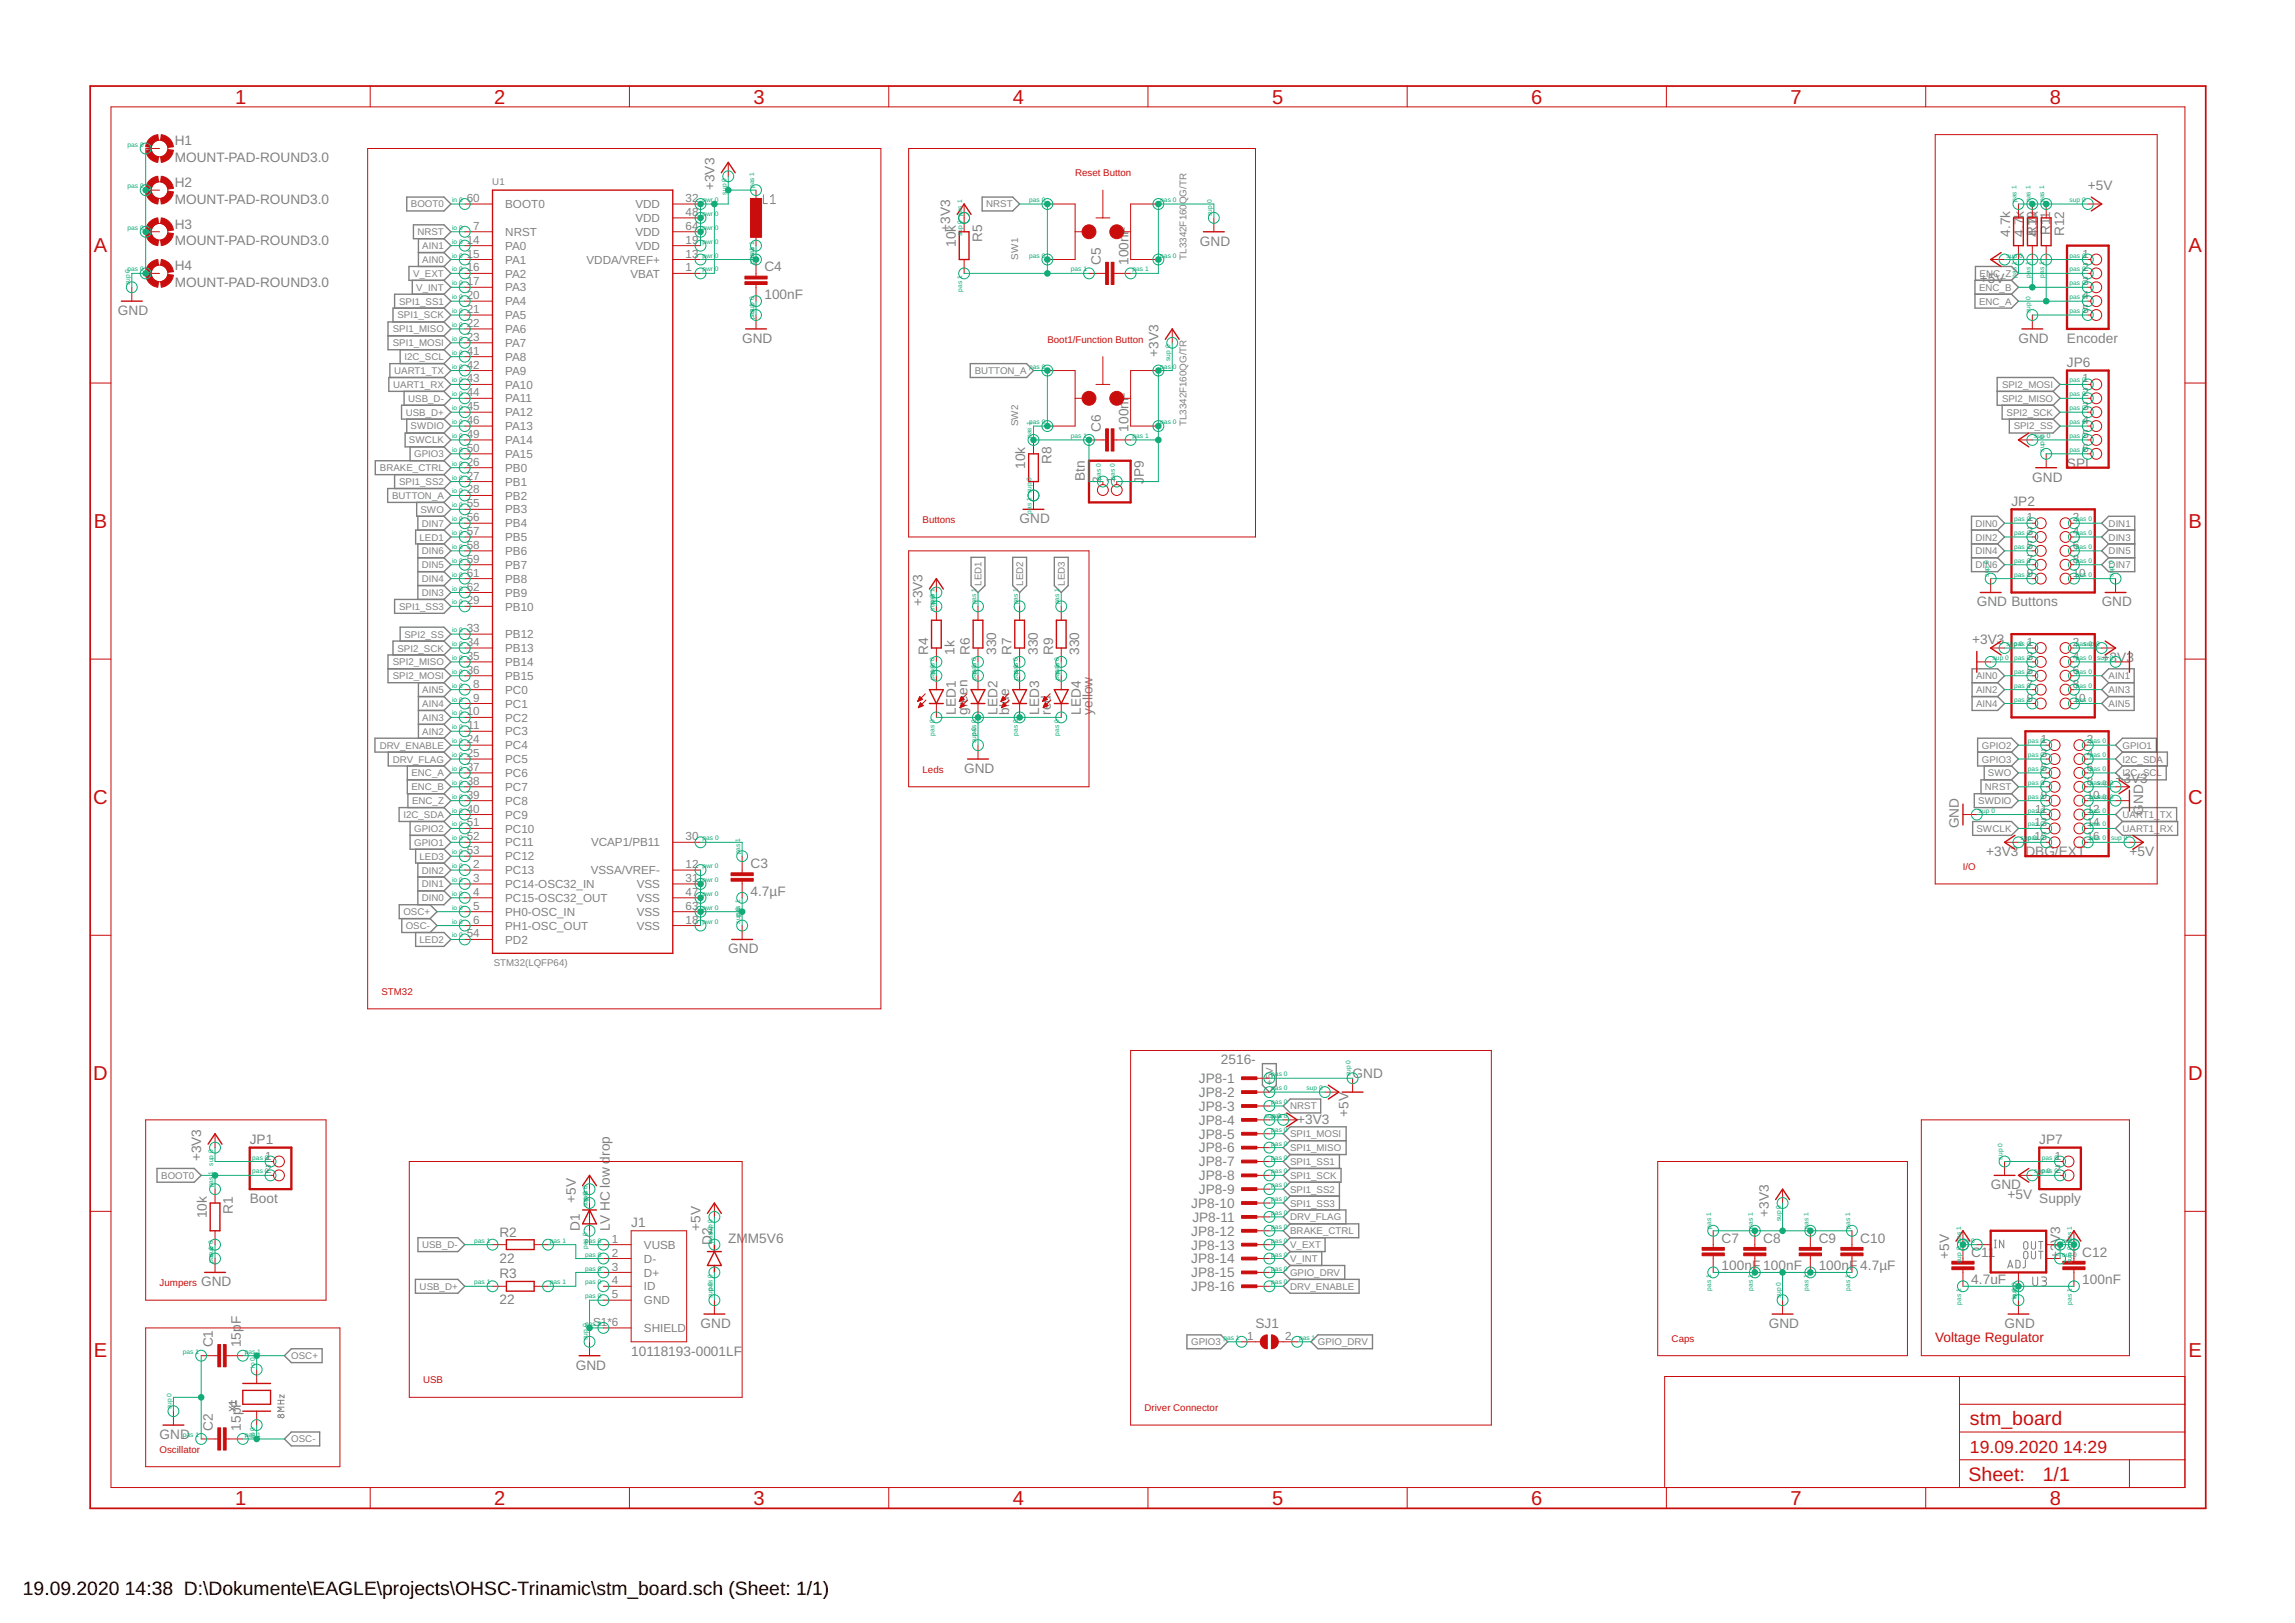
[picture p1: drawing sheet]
<svg xmlns="http://www.w3.org/2000/svg" width="420mm" height="297mm" viewBox="0 0 420 297" stroke-linecap="round" stroke-linejoin="round" font-family="sans-serif">
<defs><g id="words">
<g font-size="3.7" fill="#c90d0c">
<text x="43" y="18.9">1</text>
<text x="90.5" y="18.9">2</text>
<text x="138" y="18.9">3</text>
<text x="185.4" y="18.9">4</text>
<text x="232.9" y="18.9">5</text>
<text x="280.3" y="18.9">6</text>
<text x="327.8" y="18.9">7</text>
<text x="375.3" y="18.9">8</text>
<text x="17.2" y="46.1">A</text>
<text x="400.7" y="46.1">A</text>
<text x="17.2" y="96.7">B</text>
<text x="400.7" y="96.7">B</text>
<text x="17.1" y="147.2">C</text>
<text x="400.6" y="147.2">C</text>
<text x="17.1" y="197.7">D</text>
<text x="400.6" y="197.7">D</text>
<text x="17.2" y="248.3">E</text>
<text x="400.7" y="248.3">E</text>
<text x="43" y="275.4">1</text>
<text x="90.5" y="275.4">2</text>
<text x="138" y="275.4">3</text>
<text x="185.4" y="275.4">4</text>
<text x="232.9" y="275.4">5</text>
<text x="280.3" y="275.4">6</text>
<text x="327.8" y="275.4">7</text>
<text x="375.3" y="275.4">8</text>
</g>
<g font-size="3.6" fill="#c90d0c">
<text x="360.6" y="260.8">stm_board</text>
<text x="360.4" y="271.1">Sheet:</text>
<text x="374" y="271">1/1</text>
</g>
<g font-size="3.5">
<text x="4.2" y="291.8">19.09.2020</text>
<text x="22.9" y="291.8">14:38 D:\Dokumente\EAGLE\projects\OHSC-Trinamic\stm_board.sch (Sheet: 1/1)</text>
</g>
<g font-size="3.2" fill="#c90d0c">
<text x="360.6" y="265.9">19.09.2020</text>
<text x="377.7" y="265.9">14:29</text>
</g>
<g font-size="2.5" fill="#808080">
<text x="32" y="29.6">MOUNT-PAD-ROUND3.0</text>
<text x="32" y="26.6">H1</text>
<text x="32" y="34.2">H2</text>
<text x="130.8" y="34.8" transform="rotate(-90 130.8 34.8)">+3V3</text>
<text x="382.2" y="34.8">+5V</text>
<text x="32" y="37.3">MOUNT-PAD-ROUND3.0</text>
<text x="32" y="41.8">H3</text>
<text x="32" y="44.9">MOUNT-PAD-ROUND3.0</text>
<text x="174" y="42.4" transform="rotate(-90 174 42.4)">+3V3</text>
<text x="175" y="45.2" transform="rotate(-90 175 45.2)">10k</text>
<text x="179.8" y="44.3" transform="rotate(-90 179.8 44.3)">R5</text>
<text x="219.7" y="45">GND</text>
<text x="368" y="43.3" transform="rotate(-90 368 43.3)">4.7k</text>
<text x="370.5" y="43.3" transform="rotate(-90 370.5 43.3)">4.7k</text>
<text x="372.8" y="43.2" transform="rotate(-90 372.8 43.2)">R10</text>
<text x="373.1" y="43.3" transform="rotate(-90 373.1 43.3)">4.7k</text>
<text x="375.3" y="43" transform="rotate(-90 375.3 43)">R11</text>
<text x="377.9" y="43.2" transform="rotate(-90 377.9 43.2)">R12</text>
<text x="32" y="52.5">MOUNT-PAD-ROUND3.0</text>
<text x="32" y="49.5">H4</text>
<text x="139.9" y="49.7">C4</text>
<text x="201.5" y="48.5" transform="rotate(-90 201.5 48.5)">C5</text>
<text x="206.6" y="48.5" transform="rotate(-90 206.6 48.5)">100nF</text>
<text x="362.5" y="51.8">+5V</text>
<text x="21.6" y="57.7">GND</text>
<text x="139.9" y="54.7">100nF</text>
<text x="135.9" y="62.7">GND</text>
<text x="212.1" y="65.3" transform="rotate(-90 212.1 65.3)">+3V3</text>
<text x="369.5" y="62.7">GND</text>
<text x="378.4" y="62.7">Encoder</text>
<text x="378.4" y="67.2">JP6</text>
<text x="201.5" y="79" transform="rotate(-90 201.5 79)">C6</text>
<text x="206.6" y="79" transform="rotate(-90 206.6 79)">100nF</text>
<text x="187.7" y="85.8" transform="rotate(-90 187.7 85.8)">10k</text>
<text x="192.5" y="85" transform="rotate(-90 192.5 85)">R8</text>
<text x="198.6" y="88.1" transform="rotate(-90 198.6 88.1)">Btn</text>
<text x="209.4" y="88.6" transform="rotate(-90 209.4 88.6)">J</text>
<text x="209.4" y="87.4" transform="rotate(-90 209.4 87.4)">P9</text>
<text x="372.1" y="88.1">GND</text>
<text x="378.4" y="85.6">SPI</text>
<text x="186.7" y="95.7">GND</text>
<text x="368.3" y="92.6">JP2</text>
<text x="168.9" y="111" transform="rotate(-90 168.9 111)">+3V3</text>
<text x="361.9" y="111">GND Buttons</text>
<text x="384.8" y="111">GND</text>
<text x="169.9" y="119.9" transform="rotate(-90 169.9 119.9)">R4</text>
<text x="174.7" y="119.9" transform="rotate(-90 174.7 119.9)">1k</text>
<text x="177.6" y="119.9" transform="rotate(-90 177.6 119.9)">R6</text>
<text x="182.4" y="119.9" transform="rotate(-90 182.4 119.9)">330</text>
<text x="185.2" y="119.9" transform="rotate(-90 185.2 119.9)">R7</text>
<text x="190" y="119.9" transform="rotate(-90 190 119.9)">330</text>
<text x="192.8" y="119.9" transform="rotate(-90 192.8 119.9)">R9</text>
<text x="197.6" y="119.9" transform="rotate(-90 197.6 119.9)">330</text>
<text x="361.1" y="117.8">+3V3</text>
<text x="384.8" y="121.1">+3V3</text>
<text x="175" y="130.8" transform="rotate(-90 175 130.8)">LED1</text>
<text x="177.1" y="130.8" transform="rotate(-90 177.1 130.8)">green</text>
<text x="182.6" y="130.8" transform="rotate(-90 182.6 130.8)">LED2</text>
<text x="184.8" y="130.8" transform="rotate(-90 184.8 130.8)">blue</text>
<text x="190.2" y="130.8" transform="rotate(-90 190.2 130.8)">LED3</text>
<text x="192.4" y="130.8" transform="rotate(-90 192.4 130.8)">red</text>
<text x="197.8" y="130.8" transform="rotate(-90 197.8 130.8)">LED4</text>
<text x="200" y="130.8" transform="rotate(-90 200 130.8)">yellow</text>
<text x="176.5" y="141.5">GND</text>
<text x="387.3" y="143.2">+3V3</text>
<text x="392.4" y="149.1" transform="rotate(-90 392.4 149.1)">G</text>
<text x="392.4" y="147.1" transform="rotate(-90 392.4 147.1)">ND</text>
<text x="358.6" y="151.6" transform="rotate(-90 358.6 151.6)">GND</text>
<text x="137.4" y="158.9">C3</text>
<text x="363.6" y="156.7">+3V3</text>
<text x="370.8" y="156.7">DBG/EXT</text>
<text x="389.8" y="156.7">+5V</text>
<text x="137.4" y="163.9">4.7µF</text>
<text x="133.3" y="174.5">GND</text>
<text x="223.5" y="194.7">2516-</text>
<text x="247.6" y="197.3">GND</text>
<text x="219.5" y="198.2">JP8-1</text>
<text x="219.5" y="200.8">JP8-2</text>
<text x="219.5" y="203.3">JP8-3</text>
<text x="45.7" y="209.4">JP1</text>
<text x="219.5" y="205.8">JP8-4</text>
<text x="219.5" y="208.4">JP8-5</text>
<text x="237.5" y="205.7">+3V3</text>
<text x="246.9" y="204.4" transform="rotate(-90 246.9 204.4)">+5V</text>
<text x="373.3" y="209.4">JP7</text>
<text x="36.8" y="212.6" transform="rotate(-90 36.8 212.6)">+3V3</text>
<text x="219.5" y="210.9">JP8-6</text>
<text x="219.5" y="213.5">JP8-7</text>
<text x="219.5" y="216">JP8-8</text>
<text x="45.7" y="220.2">Boot</text>
<text x="105.4" y="220.2" transform="rotate(-90 105.4 220.2)">+5V</text>
<text x="218.1" y="221.1">JP8-10</text>
<text x="219.5" y="218.5">JP8-9</text>
<text x="364.4" y="217.6">GND</text>
<text x="367.5" y="219.4">+5V</text>
<text x="373.3" y="220.2">Supply</text>
<text x="37.8" y="223" transform="rotate(-90 37.8 223)">10k</text>
<text x="42.6" y="222.1" transform="rotate(-90 42.6 222.1)">R1</text>
<text x="91.4" y="226.3">R2</text>
<text x="106.2" y="225.3" transform="rotate(-90 106.2 225.3)">D1</text>
<text x="111.6" y="225.3" transform="rotate(-90 111.6 225.3)">LV HC low drop</text>
<text x="115.6" y="224.5">J1</text>
<text x="128.3" y="225.3" transform="rotate(-90 128.3 225.3)">+5V</text>
<text x="130.3" y="227.8" transform="rotate(-90 130.3 227.8)">D2</text>
<text x="133.3" y="227.6">ZMM5V6</text>
<text x="218.1" y="226.2">JP8-12</text>
<text x="218.3" y="223.6">JP8-11</text>
<text x="315.2" y="227.4">C7</text>
<text x="322.8" y="227.4">C8</text>
<text x="323.8" y="222.7" transform="rotate(-90 323.8 222.7)">+3V3</text>
<text x="333" y="227.4">C9</text>
<text x="340.6" y="227.4">C10</text>
<text x="377.1" y="227.5" transform="rotate(-90 377.1 227.5)">V3</text>
<text x="91.4" y="231.1">22</text>
<text x="91.4" y="233.9">R3</text>
<text x="218.1" y="228.7">JP8-13</text>
<text x="218.1" y="231.2">JP8-14</text>
<text x="218.1" y="233.8">JP8-15</text>
<text x="315.2" y="232.5">100nF 100nF</text>
<text x="333" y="232.5">100nF 4.7µF</text>
<text x="356.8" y="230.3" transform="rotate(-90 356.8 230.3)">+5V</text>
<text x="360.9" y="230">C11</text>
<text x="377.1" y="230.3" transform="rotate(-90 377.1 230.3)">+3</text>
<text x="381.2" y="230">C12</text>
<text x="36.8" y="235.4">GND</text>
<text x="91.4" y="238.7">22</text>
<text x="218.1" y="236.3">JP8-16</text>
<text x="360.9" y="235">4.7uF</text>
<text x="381.2" y="235">100nF</text>
<text x="44.1" y="242.4" transform="rotate(-90 44.1 242.4)">F</text>
<text x="128.3" y="243">GND</text>
<text x="229.8" y="243">SJ1</text>
<text x="323.8" y="243">GND</text>
<text x="367" y="243">GND</text>
<text x="39" y="246.6" transform="rotate(-90 39 246.6)">C1</text>
<text x="44.1" y="246.6" transform="rotate(-90 44.1 246.6)">15p</text>
<text x="105.4" y="250.7">GND</text>
<text x="115.6" y="248.1">10118193-0001LF</text>
<text x="29.2" y="263.4">GND</text>
<text x="39" y="261.8" transform="rotate(-90 39 261.8)">C2</text>
<text x="44.1" y="261.8" transform="rotate(-90 44.1 261.8)">15pF</text>
</g>
<text font-size="2.5" fill="#c90d0c" x="354.3" y="245.6">Voltage Regulator</text>
<g font-size="2.1" fill="#808080">
<text x="85.5" y="37">60</text>
<text x="92.5" y="38.1">BOOT0</text>
<text x="116.3" y="38.1">VDD</text>
<text x="116.3" y="40.6">VDD</text>
<text x="125.5" y="37">32</text>
<text x="125.5" y="39.5">48</text>
<text x="85.5" y="44.6">14</text>
<text x="85.5" y="47.1">15</text>
<text x="86.6" y="42.1">7</text>
<text x="92.5" y="45.7">PA0</text>
<text x="92.5" y="43.2">NRST</text>
<text x="116.3" y="43.2">VDD</text>
<text x="116.3" y="45.7">VDD</text>
<text x="125.5" y="47.1">13</text>
<text x="125.5" y="42.1">64</text>
<text x="125.5" y="44.6">19</text>
<text x="381.2" y="47.1">1</text>
<text x="85.5" y="49.7">16</text>
<text x="85.5" y="52.2">17</text>
<text x="92.5" y="48.3">PA1</text>
<text x="92.5" y="50.8">PA2</text>
<text x="92.5" y="53.3">PA3</text>
<text x="107.4" y="48.3">VDDA/VREF+</text>
<text x="115.4" y="50.8">VBAT</text>
<text x="125.5" y="49.7">1</text>
<text x="381.2" y="49.7">2</text>
<text x="381.2" y="52.2">3</text>
<text x="85.5" y="54.8">20</text>
<text x="85.5" y="57.3">21</text>
<text x="85.5" y="59.8">22</text>
<text x="92.5" y="55.9">PA4</text>
<text x="92.5" y="58.4">PA5</text>
<text x="381.2" y="54.8">4</text>
<text x="381.2" y="57.3">5</text>
<text x="85.5" y="62.4">23</text>
<text x="85.5" y="64.9">41</text>
<text x="92.5" y="61">PA6</text>
<text x="92.5" y="63.5">PA7</text>
<text x="85.5" y="67.5">42</text>
<text x="85.5" y="70">43</text>
<text x="92.5" y="66">PA8</text>
<text x="92.5" y="68.6">PA9</text>
<text x="92.5" y="71.1">PA10</text>
<text x="381.2" y="70">1</text>
<text x="85.5" y="72.5">44</text>
<text x="85.5" y="75.1">45</text>
<text x="85.5" y="77.6">46</text>
<text x="92.5" y="73.7">PA11</text>
<text x="92.5" y="76.2">PA12</text>
<text x="381.2" y="72.5">2</text>
<text x="381.2" y="75.1">3</text>
<text x="381.2" y="77.6">4</text>
<text x="85.5" y="80.2">49</text>
<text x="85.5" y="82.7">50</text>
<text x="92.5" y="78.7">PA13</text>
<text x="92.5" y="81.3">PA14</text>
<text x="92.5" y="83.8">PA15</text>
<text x="381.2" y="80.2">5</text>
<text x="381.2" y="82.7">6</text>
<text x="85.5" y="85.2">26</text>
<text x="85.5" y="87.8">27</text>
<text x="92.5" y="86.4">PB0</text>
<text x="92.5" y="88.9">PB1</text>
<text x="201.6" y="88.3" transform="rotate(-90 201.6 88.3)">2</text>
<text x="204.1" y="88.3" transform="rotate(-90 204.1 88.3)">1</text>
<text x="85.5" y="90.3">28</text>
<text x="85.5" y="92.9">55</text>
<text x="85.5" y="95.4">56</text>
<text x="92.5" y="91.4">PB2</text>
<text x="92.5" y="94">PB3</text>
<text x="371.1" y="95.4">1</text>
<text x="379.5" y="95.4">2</text>
<text x="85.5" y="97.9">57</text>
<text x="85.5" y="100.5">58</text>
<text x="92.5" y="96.5">PB4</text>
<text x="92.5" y="99">PB5</text>
<text x="92.5" y="101.6">PB6</text>
<text x="371.1" y="97.9">3</text>
<text x="371.1" y="100.5">5</text>
<text x="379.5" y="97.9">4</text>
<text x="379.5" y="100.5">6</text>
<text x="85.5" y="103">59</text>
<text x="85.5" y="105.6">61</text>
<text x="92.5" y="104.1">PB7</text>
<text x="92.5" y="106.7">PB8</text>
<text x="371.1" y="103">7</text>
<text x="371.1" y="105.6">9</text>
<text x="379.5" y="103">8</text>
<text x="379.5" y="105.6">10</text>
<text x="85.5" y="108.1">62</text>
<text x="85.5" y="110.6">29</text>
<text x="92.5" y="109.2">PB9</text>
<text x="92.5" y="111.7">PB10</text>
<text x="85.5" y="115.7">33</text>
<text x="85.5" y="118.2">34</text>
<text x="92.5" y="116.8">PB12</text>
<text x="92.5" y="119.4">PB13</text>
<text x="371.1" y="118.2">1</text>
<text x="379.5" y="118.2">2</text>
<text x="85.5" y="120.8">35</text>
<text x="85.5" y="123.3">36</text>
<text x="86.6" y="125.9">8</text>
<text x="92.5" y="121.9">PB14</text>
<text x="92.5" y="124.4">PB15</text>
<text x="371.1" y="120.8">3</text>
<text x="371.1" y="123.3">5</text>
<text x="371.1" y="125.9">7</text>
<text x="379.5" y="120.8">4</text>
<text x="379.5" y="123.3">6</text>
<text x="379.5" y="125.9">8</text>
<text x="85.5" y="130.9">10</text>
<text x="86.6" y="128.4">9</text>
<text x="92.5" y="127">PC0</text>
<text x="92.5" y="129.5">PC1</text>
<text x="371.1" y="128.4">9</text>
<text x="379.5" y="128.4">10</text>
<text x="85.5" y="136">24</text>
<text x="85.6" y="133.5">11</text>
<text x="92.5" y="132.1">PC2</text>
<text x="92.5" y="134.6">PC3</text>
<text x="92.5" y="137.1">PC4</text>
<text x="373.6" y="136">1</text>
<text x="382" y="136">2</text>
<text x="85.5" y="138.6">25</text>
<text x="85.5" y="141.1">37</text>
<text x="85.5" y="143.6">38</text>
<text x="92.5" y="139.7">PC5</text>
<text x="92.5" y="142.2">PC6</text>
<text x="373.6" y="138.6">3</text>
<text x="373.6" y="141.1">5</text>
<text x="373.6" y="143.6">7</text>
<text x="382" y="138.6">4</text>
<text x="382" y="141.1">6</text>
<text x="382" y="143.6">8</text>
<text x="85.5" y="146.2">39</text>
<text x="85.5" y="148.7">40</text>
<text x="92.5" y="144.8">PC7</text>
<text x="92.5" y="147.3">PC8</text>
<text x="92.5" y="149.8">PC9</text>
<text x="372.6" y="148.7">11</text>
<text x="373.6" y="146.2">9</text>
<text x="382" y="146.2">10</text>
<text x="382" y="148.7">12</text>
<text x="85.5" y="151.3">51</text>
<text x="85.5" y="153.8">52</text>
<text x="92.5" y="152.4">PC10</text>
<text x="92.5" y="154.9">PC11</text>
<text x="108.2" y="154.9">VCAP1/PB11</text>
<text x="125.5" y="153.8">30</text>
<text x="372.4" y="151.3">13</text>
<text x="372.4" y="153.8">15</text>
<text x="382" y="151.3">14</text>
<text x="382" y="153.8">16</text>
<text x="85.5" y="156.3">53</text>
<text x="86.6" y="158.9">2</text>
<text x="86.6" y="161.4">3</text>
<text x="92.5" y="157.5">PC12</text>
<text x="92.5" y="160">PC13</text>
<text x="108.2" y="160">VSSA/VREF-</text>
<text x="125.5" y="158.9">12</text>
<text x="125.5" y="161.4">31</text>
<text x="86.6" y="164">4</text>
<text x="86.6" y="166.5">5</text>
<text x="92.5" y="162.5">PC14-OSC32_IN</text>
<text x="92.5" y="165.1">PC15-OSC32_OUT</text>
<text x="92.5" y="167.6">PH0-OSC_IN</text>
<text x="116.6" y="162.5">VSS</text>
<text x="116.6" y="165.1">VSS</text>
<text x="116.6" y="167.6">VSS</text>
<text x="125.5" y="164">47</text>
<text x="125.5" y="166.5">63</text>
<text x="85.5" y="171.6">54</text>
<text x="86.6" y="169">6</text>
<text x="92.5" y="170.2">PH1-OSC_OUT</text>
<text x="92.5" y="172.7">PD2</text>
<text x="116.6" y="170.2">VSS</text>
<text x="125.5" y="169">18</text>
<text x="48.5" y="212.2">1</text>
<text x="48.5" y="214.8">2</text>
<text x="376.2" y="212.2">1</text>
<text x="376.2" y="214.8">2</text>
<text x="112" y="227.4">1</text>
<text x="112" y="230">2</text>
<text x="112" y="232.5">3</text>
<text x="117.9" y="228.6">VUSB</text>
<text x="117.9" y="231.1">D-</text>
<text x="117.9" y="233.6">D+</text>
<text x="112" y="235.1">4</text>
<text x="112" y="237.6">5</text>
<text x="117.9" y="236.2">ID</text>
<text x="117.9" y="238.7">GND</text>
<text x="108.6" y="242.7">S1*6</text>
<text x="117.9" y="243.8">SHIELD</text>
<text x="228.3" y="245.2">1</text>
<text x="235.3" y="245.2">2</text>
</g>
<g font-size="1.8" fill="#808080">
<text x="90.1" y="33.9">U1</text>
<text x="75.2" y="38">BOOT0</text>
<text x="180.5" y="38">NRST</text>
<text x="76.4" y="43.1">NRST</text>
<text x="77.3" y="45.6">AIN1</text>
<text x="186.4" y="47.5" transform="rotate(-90 186.4 47.5)">SW1</text>
<text x="217.2" y="47.5" transform="rotate(-90 217.2 47.5)">TL3342F160QG/TR</text>
<text x="75.6" y="50.7">V_EXT</text>
<text x="76.2" y="53.2">V_INT</text>
<text x="77.3" y="48.1">AIN0</text>
<text x="362.3" y="53.2">ENC_B</text>
<text x="362.4" y="50.7">ENC_Z</text>
<text x="72.8" y="58.3">SPI1_SCK</text>
<text x="73.1" y="55.7">SPI1_SS1</text>
<text x="362.3" y="55.7">ENC_A</text>
<text x="71.9" y="60.8">SPI1_MISO</text>
<text x="71.9" y="63.4">SPI1_MOSI</text>
<text x="74" y="65.9">I2C_SCL</text>
<text x="72" y="71">UART1_RX</text>
<text x="72.2" y="68.4">UART1_TX</text>
<text x="178.5" y="68.4">BUTTON_A</text>
<text x="366.5" y="71">SPI2_MOSI</text>
<text x="74.3" y="76.1">USB_D+</text>
<text x="74.7" y="73.5">USB_D-</text>
<text x="186.4" y="78" transform="rotate(-90 186.4 78)">SW2</text>
<text x="366.5" y="73.5">SPI2_MISO</text>
<text x="367.4" y="76.1">SPI2_SCK</text>
<text x="74.9" y="81.1">SWCLK</text>
<text x="75.2" y="78.6">SWDIO</text>
<text x="75.9" y="83.7">GPIO3</text>
<text x="217.2" y="78" transform="rotate(-90 217.2 78)">TL3342F160QG/TR</text>
<text x="368.7" y="78.6">SPI2_SS</text>
<text x="69.6" y="86.2">BRAKE_CTRL</text>
<text x="73.1" y="88.8">SPI1_SS2</text>
<text x="71.8" y="91.3">BUTTON_A</text>
<text x="77" y="93.8">SWO</text>
<text x="76.8" y="98.9">LED1</text>
<text x="77.2" y="96.4">DIN7</text>
<text x="77.2" y="101.5">DIN6</text>
<text x="361.7" y="101.5">DIN4</text>
<text x="361.7" y="98.9">DIN2</text>
<text x="361.7" y="96.4">DIN0</text>
<text x="386" y="101.5">DIN5</text>
<text x="386" y="98.9">DIN3</text>
<text x="386" y="96.4">DIN1</text>
<text x="77.2" y="104">DIN5</text>
<text x="77.2" y="106.5">DIN4</text>
<text x="179.7" y="107.2" transform="rotate(-90 179.7 107.2)">LED1</text>
<text x="187.3" y="107.2" transform="rotate(-90 187.3 107.2)">LED2</text>
<text x="194.9" y="107.2" transform="rotate(-90 194.9 107.2)">LED3</text>
<text x="361.7" y="104">DIN6</text>
<text x="386" y="104">DIN7</text>
<text x="73.1" y="111.6">SPI1_SS3</text>
<text x="77.2" y="109.1">DIN3</text>
<text x="72.8" y="119.2">SPI2_SCK</text>
<text x="74.1" y="116.7">SPI2_SS</text>
<text x="71.9" y="121.8">SPI2_MISO</text>
<text x="71.9" y="124.3">SPI2_MOSI</text>
<text x="361.8" y="124.3">AIN0</text>
<text x="386" y="124.3">AIN1</text>
<text x="77.3" y="131.9">AIN3</text>
<text x="77.3" y="129.4">AIN4</text>
<text x="77.3" y="126.9">AIN5</text>
<text x="361.8" y="126.9">AIN2</text>
<text x="361.8" y="129.4">AIN4</text>
<text x="386" y="126.9">AIN3</text>
<text x="386" y="129.4">AIN5</text>
<text x="69.5" y="137">DRV_ENABLE</text>
<text x="77.3" y="134.5">AIN2</text>
<text x="362.8" y="137">GPIO2</text>
<text x="388.6" y="137">GPIO1</text>
<text x="71.9" y="139.6">DRV_FLAG</text>
<text x="75.3" y="142.1">ENC_A</text>
<text x="362.8" y="139.6">GPIO3</text>
<text x="363.9" y="142.1">SWO</text>
<text x="388.6" y="142.1">I2C_SCL</text>
<text x="388.6" y="139.6">I2C_SDA</text>
<text x="73.8" y="149.7">I2C_SDA</text>
<text x="75.3" y="144.6">ENC_B</text>
<text x="75.4" y="147.2">ENC_Z</text>
<text x="362.2" y="147.2">SWDIO</text>
<text x="363.4" y="144.6">NRST</text>
<text x="388.6" y="149.7">UART1_</text>
<text x="395.4" y="149.7">TX</text>
<text x="75.9" y="152.3">GPIO2</text>
<text x="75.9" y="154.8">GPIO1</text>
<text x="361.8" y="152.3">SWCLK</text>
<text x="388.6" y="152.3">UART1_</text>
<text x="395.4" y="152.3">RX</text>
<text x="76.8" y="157.3">LED3</text>
<text x="77.2" y="159.9">DIN2</text>
<text x="73.8" y="167.5">OSC+</text>
<text x="77.2" y="162.4">DIN1</text>
<text x="77.2" y="165">DIN0</text>
<text x="74.3" y="170">OSC-</text>
<text x="76.8" y="172.6">LED2</text>
<text x="90.4" y="176.8">STM32(LQFP64)</text>
<text x="233" y="198.6" transform="rotate(-90 233 198.6)">+5V</text>
<text x="236.2" y="203">NRST</text>
<text x="236.2" y="208.1">SPI1_MOSI</text>
<text x="29.5" y="215.7">BOOT0</text>
<text x="236.2" y="213.2">SPI1_SS1</text>
<text x="236.2" y="215.7">SPI1_SCK</text>
<text x="236.2" y="210.7">SPI1_MISO</text>
<text x="236.2" y="218.3">SPI1_SS2</text>
<text x="236.2" y="220.8">SPI1_SS3</text>
<text x="236.2" y="223.4">DRV_FLAG</text>
<text x="236.2" y="225.9">BRAKE_CTRL</text>
<text x="77.3" y="228.4">USB_D-</text>
<text x="236.2" y="231">V_INT</text>
<text x="236.2" y="228.4">V_EXT</text>
<text x="236.2" y="233.5">GPIO_DRV</text>
<text x="76.8" y="236.1">USB_D+</text>
<text x="236.2" y="236.1">DRV_ENABLE</text>
<text x="53.3" y="248.8">OSC+</text>
<text x="218.1" y="246.2">GPIO3</text>
<text x="241.3" y="246.2">GPIO_DRV</text>
<text x="53.3" y="264">OSC-</text>
</g>
<g font-size="1.8" fill="#c90d0c">
<text x="196.8" y="32.3">Reset Button</text>
<text x="191.7" y="62.7">Boot1/Function Button</text>
<text x="168.9" y="95.7">Buttons</text>
<text x="168.9" y="141.5">Leds</text>
<text x="359.4" y="159.2">I/O</text>
<text x="69.8" y="182.1">STM32</text>
<text x="29.2" y="235.4">Jumpers</text>
<text x="306" y="245.6">Caps</text>
<text x="77.5" y="253.2">USB</text>
<text x="209.5" y="258.3">Driver Connector</text>
<text x="29.2" y="265.9">Oscillator</text>
</g>
<g font-size="1.2" fill="#0dab76">
<text x="23.3" y="26.8">pas 0</text>
<text x="23.3" y="34.4">pas 0</text>
<text x="133" y="35.6" transform="rotate(-90 133 35.6)">sup 0</text>
<text x="138.1" y="34.4" transform="rotate(-90 138.1 34.4)">pas 1</text>
<text x="82.8" y="37">in 0</text>
<text x="128.6" y="37">pwr 0</text>
<text x="128.6" y="39.5">pwr</text>
<text x="130.9" y="39.5">0</text>
<text x="188.4" y="37">pas 0</text>
<text x="212.4" y="37">pas 0</text>
<text x="221.9" y="39.5" transform="rotate(-90 221.9 39.5)">sup</text>
<text x="221.9" y="37.2" transform="rotate(-90 221.9 37.2)">0</text>
<text x="369.2" y="37" transform="rotate(-90 369.2 37)">pas 1</text>
<text x="371.7" y="37" transform="rotate(-90 371.7 37)">pas 1</text>
<text x="374.3" y="37" transform="rotate(-90 374.3 37)">pas 1</text>
<text x="378.9" y="37">sup 0</text>
<text x="23.3" y="42.1">pas 0</text>
<text x="82.8" y="44.6">io 0</text>
<text x="82.8" y="47.1">io 0</text>
<text x="82.8" y="42.1">io 0</text>
<text x="128.6" y="47.1">pwr</text>
<text x="128.6" y="42.1">pwr</text>
<text x="128.6" y="44.6">pwr</text>
<text x="130.9" y="47.1">0</text>
<text x="130.9" y="42.1">0</text>
<text x="130.9" y="44.6">0</text>
<text x="176.2" y="43.2" transform="rotate(-90 176.2 43.2)">sup 0 pas 1</text>
<text x="188.4" y="47.1">pas 0</text>
<text x="212.4" y="47.1">pas 0</text>
<text x="367.3" y="47.1">sup</text>
<text x="369.7" y="47.1">0</text>
<text x="378.9" y="47.1">pas 0</text>
<text x="23.3" y="49.7">pas 0</text>
<text x="23.8" y="52.2" transform="rotate(-90 23.8 52.2)">sup 0</text>
<text x="82.8" y="49.7">io 0</text>
<text x="82.8" y="52.2">io 0</text>
<text x="128.6" y="49.7">pwr</text>
<text x="130.9" y="49.7">0</text>
<text x="138.1" y="48.3" transform="rotate(-90 138.1 48.3)">papsa1s 1</text>
<text x="176.2" y="53.4" transform="rotate(-90 176.2 53.4)">pas 1</text>
<text x="196" y="49.7">pas 1</text>
<text x="207.3" y="49.7">pas 1</text>
<text x="369.2" y="50.8" transform="rotate(-90 369.2 50.8)">pas 1</text>
<text x="371.7" y="50.8" transform="rotate(-90 371.7 50.8)">pas 1</text>
<text x="374.3" y="50.8" transform="rotate(-90 374.3 50.8)">pas 1</text>
<text x="378.9" y="49.7">pas 0</text>
<text x="378.9" y="52.2">pas 0</text>
<text x="82.8" y="54.8">io 0</text>
<text x="82.8" y="57.3">io 0</text>
<text x="82.8" y="59.8">io 0</text>
<text x="138.1" y="58.5" transform="rotate(-90 138.1 58.5)">passu1p 0</text>
<text x="371.7" y="57.3" transform="rotate(-90 371.7 57.3)">sup</text>
<text x="371.7" y="55" transform="rotate(-90 371.7 55)">0</text>
<text x="378.9" y="54.8">pas 0</text>
<text x="378.9" y="57.3">pas 0</text>
<text x="82.8" y="62.4">io 0</text>
<text x="82.8" y="64.9">io 0</text>
<text x="82.8" y="67.5">io 0</text>
<text x="82.8" y="70">io 0</text>
<text x="188.4" y="67.5">pas 0</text>
<text x="212.4" y="67.5">pas</text>
<text x="214.3" y="66.1" transform="rotate(-90 214.3 66.1)">sup 0</text>
<text x="214.7" y="67.5">0</text>
<text x="378.9" y="70">pas 0</text>
<text x="82.8" y="72.5">io 0</text>
<text x="82.8" y="75.1">io 0</text>
<text x="82.8" y="77.6">io 0</text>
<text x="188.4" y="77.6">pas 0</text>
<text x="212.4" y="77.6">pas 0</text>
<text x="378.9" y="72.5">pas 0</text>
<text x="378.9" y="75.1">pas 0</text>
<text x="378.9" y="77.6">pas 0</text>
<text x="82.8" y="80.2">io 0</text>
<text x="82.8" y="82.7">io 0</text>
<text x="188.9" y="80.2" transform="rotate(-90 188.9 80.2)">pas 1</text>
<text x="196" y="80.2">pas 1</text>
<text x="207.3" y="80.2">pas 1</text>
<text x="372.4" y="80.2">sup 0</text>
<text x="374.3" y="82.7" transform="rotate(-90 374.3 82.7)">sup</text>
<text x="374.3" y="80.4" transform="rotate(-90 374.3 80.4)">0</text>
<text x="378.9" y="80.2">pas 0</text>
<text x="378.9" y="82.7">pas 0</text>
<text x="82.8" y="85.2">io 0</text>
<text x="82.8" y="87.8">io 0</text>
<text x="201.6" y="87.8" transform="rotate(-90 201.6 87.8)">pas 0</text>
<text x="204.1" y="87.8" transform="rotate(-90 204.1 87.8)">pas 0</text>
<text x="82.8" y="90.3">io 0</text>
<text x="82.8" y="92.9">io 0</text>
<text x="82.8" y="95.4">io 0</text>
<text x="188.9" y="94" transform="rotate(-90 188.9 94)">pas 1 sup 0</text>
<text x="368.7" y="95.4">pas 0</text>
<text x="380" y="95.4">pas 0</text>
<text x="82.8" y="97.9">io 0</text>
<text x="82.8" y="100.5">io 0</text>
<text x="368.7" y="97.9">pas 0</text>
<text x="368.7" y="100.5">pas 0</text>
<text x="380" y="97.9">pas 0</text>
<text x="380" y="100.5">pas 0</text>
<text x="82.8" y="103">io 0</text>
<text x="82.8" y="105.6">io 0</text>
<text x="364.1" y="105.6" transform="rotate(-90 364.1 105.6)">su</text>
<text x="364.1" y="104.3" transform="rotate(-90 364.1 104.3)">p 0</text>
<text x="368.7" y="103">pas 0</text>
<text x="368.7" y="105.6">pas 0</text>
<text x="380" y="103">pas 0</text>
<text x="380" y="105.6">pas 0</text>
<text x="387" y="105.6" transform="rotate(-90 387 105.6)">su</text>
<text x="387" y="104.3" transform="rotate(-90 387 104.3)">p 0</text>
<text x="82.8" y="108.1">io 0</text>
<text x="82.8" y="110.6">io 0</text>
<text x="171.1" y="111.8" transform="rotate(-90 171.1 111.8)">suppa0s 1</text>
<text x="178.7" y="110.6" transform="rotate(-90 178.7 110.6)">pas 1</text>
<text x="186.3" y="110.6" transform="rotate(-90 186.3 110.6)">pas 1</text>
<text x="193.9" y="110.6" transform="rotate(-90 193.9 110.6)">pas 1</text>
<text x="82.8" y="115.7">io 0</text>
<text x="82.8" y="118.2">io 0</text>
<text x="367.3" y="118.2">sup 0</text>
<text x="368.7" y="118.2">pas 0</text>
<text x="380" y="118.2">pas 0</text>
<text x="381.4" y="118.2">sup</text>
<text x="383.7" y="118.2">0</text>
<text x="82.8" y="120.8">io 0</text>
<text x="82.8" y="123.3">io 0</text>
<text x="82.8" y="125.9">io 0</text>
<text x="171.1" y="124.5" transform="rotate(-90 171.1 124.5)">papsa1s 0</text>
<text x="178.7" y="124.5" transform="rotate(-90 178.7 124.5)">papsa1s 0</text>
<text x="186.3" y="124.5" transform="rotate(-90 186.3 124.5)">papsa1s 0</text>
<text x="193.9" y="124.5" transform="rotate(-90 193.9 124.5)">papsa1s 0</text>
<text x="364.8" y="120.8">sup 0</text>
<text x="368.7" y="120.8">pas 0</text>
<text x="368.7" y="123.3">pas 0</text>
<text x="368.7" y="125.9">pas 0</text>
<text x="380" y="120.8">pas 0</text>
<text x="380" y="123.3">pas 0</text>
<text x="380" y="125.9">pas 0</text>
<text x="384" y="120.8">sup 0</text>
<text x="82.8" y="128.4">io 0</text>
<text x="82.8" y="130.9">io 0</text>
<text x="368.7" y="128.4">pas 0</text>
<text x="380" y="128.4">pas 0</text>
<text x="82.8" y="133.5">io 0</text>
<text x="82.8" y="136">io 0</text>
<text x="171.1" y="134.6" transform="rotate(-90 171.1 134.6)">pas 0</text>
<text x="178.7" y="136" transform="rotate(-90 178.7 136)">sup 0</text>
<text x="178.7" y="134.6" transform="rotate(-90 178.7 134.6)">pas 0</text>
<text x="186.3" y="134.6" transform="rotate(-90 186.3 134.6)">pas 0</text>
<text x="193.9" y="134.6" transform="rotate(-90 193.9 134.6)">pas 0</text>
<text x="371.3" y="136">pas 0</text>
<text x="382.6" y="136">pas 0</text>
<text x="82.8" y="138.6">io 0</text>
<text x="82.8" y="141.1">io 0</text>
<text x="82.8" y="143.6">io 0</text>
<text x="371.3" y="138.6">pas 0</text>
<text x="371.3" y="141.1">pas 0</text>
<text x="371.3" y="143.6">pas 0</text>
<text x="382.6" y="138.6">pas 0</text>
<text x="382.6" y="141.1">pas 0</text>
<text x="382.6" y="143.6">pas 0</text>
<text x="384" y="143.6">sup</text>
<text x="386.3" y="143.6">0</text>
<text x="82.8" y="146.2">io 0</text>
<text x="82.8" y="148.7">io 0</text>
<text x="362.3" y="148.7">sup 0</text>
<text x="371.3" y="146.2">pas 0</text>
<text x="371.3" y="148.7">pas 0</text>
<text x="382.6" y="146.2">pas 0</text>
<text x="382.6" y="148.7">pas 0</text>
<text x="384" y="146.2">sup</text>
<text x="386.3" y="146.2">0</text>
<text x="82.8" y="151.3">io 0</text>
<text x="82.8" y="153.8">io 0</text>
<text x="128.6" y="153.8">pas 0</text>
<text x="135.5" y="154" transform="rotate(-90 135.5 154)">1</text>
<text x="369.9" y="153.8">sup 0</text>
<text x="371.3" y="151.3">pas 0</text>
<text x="371.3" y="153.8">pas 0</text>
<text x="382.6" y="151.3">pas 0</text>
<text x="382.6" y="153.8">pas 0</text>
<text x="386.5" y="153.8">sup 0</text>
<text x="82.8" y="156.3">io 0</text>
<text x="82.8" y="158.9">io 0</text>
<text x="82.8" y="161.4">io 0</text>
<text x="128.6" y="158.9">pwr 0</text>
<text x="128.6" y="161.4">pwr 0</text>
<text x="135.5" y="156.3" transform="rotate(-90 135.5 156.3)">pas</text>
<text x="82.8" y="164">io 0</text>
<text x="82.8" y="166.5">io 0</text>
<text x="128.6" y="164">pwr 0</text>
<text x="128.6" y="166.5">pwr 0</text>
<text x="135.5" y="167.7" transform="rotate(-90 135.5 167.7)">pa0s 1</text>
<text x="82.8" y="169">io 0</text>
<text x="82.8" y="171.6">io 0</text>
<text x="128.6" y="169">pwr 0</text>
<text x="135.5" y="169" transform="rotate(-90 135.5 169)">sup</text>
<text x="232.7" y="197">pas 0</text>
<text x="247.3" y="197" transform="rotate(-90 247.3 197)">sup 0</text>
<text x="232.7" y="199.5">pas 0</text>
<text x="232.7" y="202.1">pas 0</text>
<text x="239.2" y="199.5">sup 0</text>
<text x="231.6" y="204.6">suppa0s 0</text>
<text x="232.7" y="207.1">pas 0</text>
<text x="232.7" y="209.7">pas 0</text>
<text x="39" y="215" transform="rotate(-90 39 215)">1</text>
<text x="39" y="213.4" transform="rotate(-90 39 213.4)">sup 0</text>
<text x="46.2" y="212.2">pas 0</text>
<text x="46.2" y="214.8">pas 0</text>
<text x="232.7" y="212.2">pas 0</text>
<text x="232.7" y="214.8">pas 0</text>
<text x="366.6" y="212.2" transform="rotate(-90 366.6 212.2)">sup 0</text>
<text x="372.4" y="214.8">sup 0</text>
<text x="373.8" y="212.2">pas 0</text>
<text x="373.8" y="214.8">pas 0</text>
<text x="39" y="217.3" transform="rotate(-90 39 217.3)">pas</text>
<text x="107.6" y="221" transform="rotate(-90 107.6 221)">suppa0s 0</text>
<text x="232.7" y="217.3">pas 0</text>
<text x="232.7" y="219.8">pas 0</text>
<text x="86.8" y="227.4">pas 1</text>
<text x="100.7" y="227.4">pas 1</text>
<text x="107.1" y="227.4">pas 0</text>
<text x="130.4" y="227.4" transform="rotate(-90 130.4 227.4)">pasu0p 0</text>
<text x="232.7" y="222.4">pas 0</text>
<text x="232.7" y="224.9">pas 0</text>
<text x="232.7" y="227.4">pas 0</text>
<text x="313.3" y="224.9" transform="rotate(-90 313.3 224.9)">pas 1</text>
<text x="320.9" y="224.9" transform="rotate(-90 320.9 224.9)">pas 1</text>
<text x="326" y="223.5" transform="rotate(-90 326 223.5)">sup 0</text>
<text x="331.1" y="224.9" transform="rotate(-90 331.1 224.9)">pas 1</text>
<text x="338.7" y="224.9" transform="rotate(-90 338.7 224.9)">pas 1</text>
<text x="359.6" y="227.4">in 0</text>
<text x="377.5" y="227.4">out 0</text>
<text x="379.3" y="227.4" transform="rotate(-90 379.3 227.4)">pas 1</text>
<text x="39" y="231.1" transform="rotate(-90 39 231.1)">passu1p 0</text>
<text x="107.1" y="230">pas 0</text>
<text x="107.1" y="232.5">pas 0</text>
<text x="107.6" y="228.6" transform="rotate(-90 107.6 228.6)">pas 0</text>
<text x="232.7" y="230">pas 0</text>
<text x="232.7" y="232.5">pas 0</text>
<text x="359" y="231.1" transform="rotate(-90 359 231.1)">s</text>
<text x="359" y="230.5" transform="rotate(-90 359 230.5)">up 0 pas 1</text>
<text x="377.5" y="230">out 0</text>
<text x="379.3" y="231.1" transform="rotate(-90 379.3 231.1)">s</text>
<text x="379.3" y="230.5" transform="rotate(-90 379.3 230.5)">up 0</text>
<text x="86.8" y="235.1">pas 1</text>
<text x="100.7" y="235.1">pas 1</text>
<text x="107.1" y="235.1">pas 0</text>
<text x="107.1" y="237.6">pas 0</text>
<text x="130.4" y="237.6" transform="rotate(-90 130.4 237.6)">sup 0</text>
<text x="130.4" y="236.2" transform="rotate(-90 130.4 236.2)">pas 0</text>
<text x="232.7" y="235.1">pas 0</text>
<text x="313.3" y="236.2" transform="rotate(-90 313.3 236.2)">pas 1</text>
<text x="320.9" y="236.2" transform="rotate(-90 320.9 236.2)">pas 1</text>
<text x="326" y="237.6" transform="rotate(-90 326 237.6)">sup 0</text>
<text x="331.1" y="236.2" transform="rotate(-90 331.1 236.2)">pas 1</text>
<text x="338.7" y="236.2" transform="rotate(-90 338.7 236.2)">pas 1</text>
<text x="359" y="238.8" transform="rotate(-90 359 238.8)">pas 1</text>
<text x="369.2" y="237.7" transform="rotate(-90 369.2 237.7)">isnu0p</text>
<text x="369.2" y="235.3" transform="rotate(-90 369.2 235.3)">0</text>
<text x="379.3" y="238.8" transform="rotate(-90 379.3 238.8)">pas 1</text>
<text x="107.1" y="242.7">pas 0</text>
<text x="107.6" y="245.2" transform="rotate(-90 107.6 245.2)">sup 0</text>
<text x="224" y="245.2">pas 1</text>
<text x="237.8" y="245.2">pas 1</text>
<text x="33.5" y="247.8">pas 1</text>
<text x="44.8" y="247.8">pas 1</text>
<text x="46.6" y="250.3" transform="rotate(-90 46.6 250.3)">io 0</text>
<text x="31.4" y="257.9" transform="rotate(-90 31.4 257.9)">sup 0</text>
<text x="33.5" y="263">pas 1</text>
<text x="44.8" y="263">pas</text>
<text x="46.6" y="263.1" transform="rotate(-90 46.6 263.1)">io 0</text>
<text x="47.1" y="263">1</text>
</g>
</g></defs>
<g fill="none" stroke="#808080" stroke-width=".18">
<path d="M139.8 35.6v1.7h.7M141.1 37.3h.9M141.1 36l.4-.4v1.7M365.1 228.4h.4M365.1 227h.4M365.3 227v1.4M366.8 227v1.4l-.7-1.4v1.4M367.6 232.1l.4-1.4 .5 1.4M367.7 231.7h.7M369.1 230.7h.5l.2 .2v.9l-.2 .2-.5 .1zM370.6 229.1l.3-.1 .2 .1 .2 .9a.39 .39 0 0 1-.4 .4 .39 .39 0 0 1-.4-.4zM370.6 227.4l.3-.2 .2 .2 .2 .8a.39 .39 0 0 1-.4 .4 .39 .39 0 0 1-.4-.4z"/>
<path d="M370.8 230.7v1.2l-.5 .2M371.9 229v1a.38 .38 0 0 0 .4 .4 .38 .38 0 0 0 .4-.4v-1M371.9 227.2v1a.38 .38 0 0 0 .4 .4 .38 .38 0 0 0 .4-.4v-1M372.2 233.7v1.2a.44 .44 0 0 0 .4 .5 .44 .44 0 0 0 .4-.5v-1.2M373.2 229h.8M373.2 227.2h.8M373.6 227.2v1.4M373.6 229v1.4M373.8 233.7h.5a.36 .36 0 0 1 .4 .4 .36 .36 0 0 1-.4 .3h-.4M374.2 234.4a.46 .46 0 0 1 .5 .5 .46 .46 0 0 1-.5 .5h-.4M42 257.5l1.1 .7M43.1 257.5l-1.1 .7"/>
<path d="M43.1 256.7h-1.1l.2 .3M43.1 256.4v.6M50.8 256.9h1.2M50.8 256.3h1.2M51.4 256.3v.6M52 257.5h-1.2l.7 .4-.7 .4h1.2M52 255.3v.5l-.8-.5v.5"/>
<circle cx="51.1" cy="259.2" r=".26"/>
<circle cx="51.7" cy="259.2" r=".33"/>
</g>
<g fill="none" stroke="#808080" stroke-width=".25">
<path d="M74.5 36.1h6.8l1.2 1.2-1.2 1.3h-6.8zM179.8 36.1h5.6l1.3 1.2-1.3 1.3h-5.6zM75.5 51.3v2.5M75.7 41.1h5.6l1.2 1.3-1.2 1.3h-5.6zM76.6 46.2h4.7M76.6 43.7v5.1M81.3 58.9h-10.3v5.1h10.3M81.3 53.8l1.2 1.3-1.2 1.3M81.3 56.4h-9.4v2.5M81.3 53.8h-9.1v2.6M81.3 56.4l1.2 1.3-1.2 1.2M81.3 58.9l1.2 1.3-1.2 1.3"/>
<path d="M81.3 48.8h-6.4v2.5h6.4M81.3 46.2l1.2 1.3-1.2 1.3M81.3 43.7l1.2 1.3-1.2 1.2M81.3 51.3l1.2 1.3-1.2 1.2M81.3 48.8l1.2 1.2-1.2 1.3M361.6 53.8h6.7M361.7 51.3v-2.5h6.6l1.2 1.2-1.2 1.3M368.3 51.3h-6.7v5.1h6.7l1.2-1.3-1.2-1.3M368.3 51.3l1.2 1.3-1.2 1.2M71 61.5h10.3M73.3 64v2.5M74 71.6v2.6"/>
<path d="M74.5 76.7v2.5M81.3 74.2l1.2 1.2-1.2 1.3M81.3 74.2h-7.8v2.5h7.8M81.3 71.6l1.2 1.3-1.2 1.3M81.3 69.1h-10.1v2.5h10.1M81.3 76.7l1.2 1.3-1.2 1.2M81.3 79.2h-7.1v2.6h7.1M81.3 79.2l1.2 1.3-1.2 1.3M81.3 66.5l1.2 1.3-1.2 1.3M81.3 66.5h-9.9v2.6M81.3 64l1.2 1.3-1.2 1.2M81.3 69.1l1.2 1.3-1.2 1.2"/>
<path d="M81.3 61.5l1.2 1.2-1.2 1.3M177.6 66.5h10.3l1.3 1.3-1.3 1.3h-10.3zM365.6 71.6h10.3M366.5 74.2v2.5h9.4M367.9 76.7v2.5h8l1.2-1.2-1.2-1.3M375.9 71.6l1.2-1.2-1.2-1.3h-10.3v5.1h10.3M375.9 74.2l1.2 1.2-1.2 1.3M375.9 71.6l1.2 1.3-1.2 1.3M72.2 86.9v2.5M75.1 81.8v2.5M76.3 91.9v2.6h5M76.5 94.5v2.5"/>
<path d="M76.5 99.5v10.2M81.3 89.4l1.2 1.3-1.2 1.2M81.3 89.4h-10.3v2.5h10.3M81.3 81.8l1.2 1.3-1.2 1.2M81.3 84.3h-12.6v2.6h12.6M81.3 91.9l1.2 1.3-1.2 1.3M81.3 94.5l1.2 1.3-1.2 1.2M81.3 97h-5.2v2.5h5.2M81.3 99.5l1.2 1.3-1.2 1.3M81.3 97l1.2 1.3-1.2 1.2M81.3 84.3l1.2 1.3-1.2 1.3M81.3 86.9l1.2 1.2-1.2 1.3"/>
<path d="M360.9 97h4.8M360.9 99.5h4.8M365.7 97l1.3-1.2-1.3-1.3h-4.8v10.1h4.8l1.3-1.2-1.3-1.3M365.7 99.5l1.3 1.3-1.3 1.3M365.7 97l1.3 1.3-1.3 1.2M386 97l-1.2-1.2 1.2-1.3h4.8v10.1h-4.8l-1.2-1.2 1.2-1.3M386 97h4.8M386 99.5h4.8M386 99.5l-1.2 1.3 1.2 1.3M386 97l-1.2 1.3 1.2 1.2M72.2 109.7h9.1l1.2 1.3-1.2 1.2h-9.1zM73.3 117.3v-2.5h8l1.2 1.3-1.2 1.2"/>
<path d="M76.5 102.1h4.8M76.5 104.6h4.8M76.5 107.2h4.8M81.3 117.3h-9.4v2.6M81.3 119.9h-10.3v5h10.3M81.3 102.1l1.2 1.3-1.2 1.2M81.3 104.6l1.2 1.3-1.2 1.3M81.3 107.2l1.2 1.2-1.2 1.3M81.3 117.3l1.2 1.3-1.2 1.3M81.3 119.9l1.2 1.2-1.2 1.3M177.8 102h2.5v5.2l-1.3 1.2-1.2-1.2zM185.4 102h2.5v5.2l-1.2 1.2-1.3-1.2z"/>
<path d="M193 102h2.6v5.2l-1.3 1.2-1.3-1.2zM360.9 102.1h4.8M386 102.1h4.8M71 122.4h10.3M71.1 137.6v2.6h10.2M76.6 124.9v10.2M76.6 132.6h4.7M76.6 127.5h4.7M76.6 130h4.7M81.3 135.1h-12.7v2.5h12.7M81.3 137.6l1.2 1.3-1.2 1.3M81.3 122.4l1.2 1.3-1.2 1.2"/>
<path d="M81.3 135.1l1.2 1.3-1.2 1.2M81.3 132.6l1.2 1.2-1.2 1.3M81.3 130l1.2 1.3-1.2 1.3M81.3 127.5l1.2 1.3-1.2 1.2M81.3 124.9l1.2 1.3-1.2 1.3M361 124.9h4.7M361 127.5h4.7M362.1 137.6h6.2M365.7 124.9l1.3-1.2-1.3-1.3h-4.7v7.6h4.7l1.3-1.2-1.3-1.3M365.7 124.9l1.3 1.3-1.3 1.3M368.3 137.6l1.2-1.2-1.2-1.3h-6.2v5.1h6.2M368.3 137.6l1.2 1.3-1.2 1.3"/>
<path d="M386 124.9l-1.2-1.2 1.2-1.3h4.7v7.6h-4.7l-1.2-1.2 1.2-1.3M386 124.9l-1.2 1.3 1.2 1.3M386 124.9h4.7M386 127.5h4.7M388.6 137.6h8.2v2.6h-8.2M388.6 137.6l-1.3-1.2 1.3-1.3h6.2v2.5M388.6 137.6l-1.3 1.3 1.3 1.3M74.6 140.2v5.1h6.7M74.6 142.7h6.7M74.7 145.3v2.5M75.1 152.9h6.2M75.1 150.3v5.1h6.2"/>
<path d="M76.1 155.4v2.6h5.2M76.5 158v7.6M81.3 147.8h-8.2v2.5h8.2M81.3 140.2l1.2 1.3-1.2 1.2M81.3 142.7l1.2 1.3-1.2 1.3M81.3 145.3l1.2 1.2-1.2 1.3M81.3 147.8l1.2 1.3-1.2 1.2M81.3 150.3l1.2 1.3-1.2 1.3M81.3 152.9l1.2 1.3-1.2 1.2M81.3 155.4l1.2 1.3-1.2 1.3M81.3 158l1.2 1.2-1.2 1.3M361.1 150.3h7.2l1.2 1.3-1.2 1.3h-7.2z"/>
<path d="M361.4 145.3h6.9l1.2 1.2-1.2 1.3h-6.9zM363.3 140.2v2.5M368.3 142.7h-5.6v2.6M368.3 142.7l1.2 1.3-1.2 1.3M368.3 140.2l1.2 1.3-1.2 1.2M388.6 150.3l-1.3-1.2 1.3-1.3h9.9v2.5M388.6 150.3h10.1v2.6h-10.1l-1.3-1.3zM388.6 140.2l-1.3 1.3 1.3 1.2h8v-2.5M73.6 168.1v2.6h7.7l1.2 1.2-1.2 1.3h-5.2v-2.5M76.5 160.5h4.8M76.5 163h4.8M78.7 165.6l1.3 1.3-1.3 1.2"/>
<path d="M78.7 168.1l1.3 1.3-1.3 1.3M81.3 163l1.2 1.3-1.2 1.3h-8.2v2.5h5.6M81.3 160.5l1.2 1.3-1.2 1.2M231.1 194.7h2.6v3.9l-1.3 1.3-1.3-1.3zM28.7 213.8h6.9l1.2 1.3-1.2 1.3h-6.9zM234.9 202.4l1.3-1.3h5.6v2.6h-5.6zM236.2 213.8h9.3v2.6h-9.3M236.2 211.3l-1.3 1.3 1.3 1.2M236.2 208.8l-1.3-1.3 1.3-1.3h10.2v5.1h-10.2M236.2 213.8l-1.3 1.3 1.3 1.3M236.2 208.8l-1.3 1.2 1.3 1.3M236.2 208.8h10.2"/>
<path d="M236.2 216.4l-1.3 1.2 1.3 1.3M236.2 218.9h9M236.2 218.9l-1.3 1.3 1.3 1.2M245.2 211.3v2.5M245.2 216.4v5M76.1 234.1h7.7l1.3 1.3-1.3 1.3h-7.7zM76.5 226.5h7.3l1.3 1.3-1.3 1.3h-7.3zM234.9 235.4l1.3-1.3h12.6v2.6h-12.6zM236.2 224h12.6v2.5h-12.6M236.2 221.4l-1.3 1.3 1.3 1.3M236.2 221.4h10.2v2.6M236.2 224l-1.3 1.3 1.3 1.2"/>
<path d="M236.2 229.1l-1.3 1.2 1.3 1.3M236.2 231.6h10v2.5M236.2 226.5l-1.3 1.3 1.3 1.3M236.2 231.6l-1.3 1.3 1.3 1.2M242 229.1v2.5M242.6 226.5v2.6h-6.4M52.1 248.1l1.2-1.3h5.7v2.6h-5.7zM217.3 244.3h6.2l1.3 1.3-1.3 1.2h-6.2zM240 245.6l1.3-1.3h10v2.5h-10zM52.1 263.4l1.2-1.3h5.2v2.5h-5.2z"/>
</g>
<g fill="none" stroke="#c90d0c" stroke-width=".18">
<path d="M20.3 19.6h379.7v252.6h-379.7zM67.8 15.7v3.9M115.2 15.7v3.9M162.7 15.7v3.9M210.2 15.7v3.9M257.6 15.7v3.9M305.1 15.7v3.9M352.6 15.7v3.9M26.7 27.2h2.5M26.7 34.8h2.5M67.3 27.2h94v157.4h-94zM85.1 37.3h5.1"/>
<path d="M123.2 37.3h5M123.2 39.9h5M133.3 29.7v2.6M138.4 34.8v2.5M166.3 27.2h63.5v71.1h-63.5zM176.5 37.3v5.1M191.7 37.3h5.1v10.2h-5.1M200.6 39.9h2.6M201.9 34.8v5.1M212.1 37.3h-5.1v10.2h5.1M222.2 39.9v2.5M354.3 24.6h40.6v137.2h-40.6z"/>
<path d="M369.5 37.3v2.6M372.1 37.3v2.6M374.6 37.3v2.6M382.2 37.3h2.6M24.1 52.6v2.5M26.7 50h2.5M26.7 42.4h2.5M85.1 45h5.1M85.1 47.5h5.1M85.1 50h5.1M85.1 52.6h5.1M85.1 55.1h5.1"/>
<path d="M85.1 57.7h5.1M85.1 42.4h5.1M123.2 45h5M123.2 47.5h5M123.2 50h5M123.2 42.4h5M138.4 42.4v2.6M138.4 47.5v3M138.4 52.1v3M138.4 57.7v2.5M176.5 47.5v2.5M196.8 42.4h1.3"/>
<path d="M199.4 50h3M203.9 50h3.1M205.7 42.4h1.3M364.4 47.5h2.6M369.5 45v2.5M372.1 45v2.5M372.1 57.7v2.5M374.6 45v2.5M382.2 47.5h.6M382.2 50h.6M382.2 52.6h.6M382.2 55.1h.6"/>
<path d="M382.2 57.7h.6M16.5 70.1h3.8M85.1 60.2h5.1M85.1 62.7h5.1M85.1 65.3h5.1M85.1 67.8h5.1M85.1 70.4h5.1M85.1 72.9h5.1M85.1 75.4h5.1M85.1 78h5.1M191.7 67.8h5.1v10.2h-5.1M196.8 72.9h1.3"/>
<path d="M200.6 70.4h2.6M201.9 65.3v5.1M205.7 72.9h1.3M212.1 67.8h-5.1v10.2h5.1M214.6 60.2v2.5M382.2 70.4h.6M382.2 72.9h.6M382.2 75.4h.6M382.2 78h.6M400 70.1h3.8M85.1 98.3h5.1M85.1 80.5h5.1"/>
<path d="M85.1 83.1h5.1M85.1 85.6h5.1M85.1 88.1h5.1M85.1 90.7h5.1M85.1 93.2h5.1M85.1 95.8h5.1M189.2 80.5v2.6M189.2 88.1v5.1M199.4 80.5h3M201.9 88.1v.6M203.9 80.5h3.1M204.4 88.1v.6"/>
<path d="M369.5 80.5h2.6M372.1 98.3h.5M372.1 95.8h.5M374.6 83.1v2.5M379.1 98.3h.6M379.1 95.8h.6M382.2 80.5h.6M382.2 83.1h.6M85.1 100.8h5.1M85.1 103.4h5.1M85.1 105.9h5.1M85.1 108.4h5.1"/>
<path d="M85.1 111h5.1M85.1 116.1h5.1M85.1 118.6h5.1M166.3 100.8h33.1v43.2h-33.1zM171.4 105.9v2.5M171.4 111v2.5M171.4 118.6v2.5M179 111v2.5M179 118.6v2.5M186.7 111v2.5M186.7 118.6v2.5M194.3 111v2.5"/>
<path d="M194.3 118.6v2.5M364.4 118.6h2.6M364.4 105.9v2.5M372.1 100.8h.5M372.1 103.4h.5M372.1 105.9h.5M372.1 118.6h.5M379.1 100.8h.6M379.1 103.4h.6M379.1 105.9h.6M379.1 118.6h.6M384.8 118.6h2.5"/>
<path d="M387.3 105.9v2.5M16.5 120.6h3.8M85.1 121.1h5.1M85.1 123.7h5.1M85.1 126.2h5.1M85.1 128.8h5.1M85.1 131.3h5.1M85.1 133.8h5.1M85.1 136.4h5.1M85.1 138.9h5.1M168 128.3h.2M168.1 128.2h.4"/>
<path d="M168.1 128.1h.7M168.1 129.5h.1M168.2 127.9h.6M168.2 129.4h.3M168.3 127.8h.4M168.3 129.3h.5M168.3 127.7h.3M168.3 129.1h.7M168.3 129h.6M168.4 127.6h.1M168.4 127.5l.5 .5-.9 .4zM168.4 128.9h.4"/>
<path d="M168.4 128.8h.3M168.5 128.7h.1M169 129.1l-.5-.5-.4 .9M169 129.1l-.9 .4M169.4 127l-1.4 1.4M169.5 128.1l-1.4 1.4M171.4 123.7v2.5M171.4 128.8v2.5M175.7 128.3h.1M175.7 128.2h.4M175.8 128.1h.6M175.8 129.5h.1"/>
<path d="M175.8 127.9h.6M175.8 129.4h.3M175.9 127.8h.4M175.9 129.3h.5M175.9 127.7h.3M175.9 129.1h.7M176 129h.5M176 127.6h.1M176 127.5l.5 .5-.9 .4zM176 128.9h.4M176.1 128.8h.2M176.1 128.7h.1"/>
<path d="M176.6 129.1l-.5-.5-.4 .9M176.6 129.1l-.9 .4M177 127l-1.4 1.4M177.1 128.1l-1.4 1.4M179 123.7v2.5M179 128.8v2.5M179 136.4v2.5M183.3 128.3h.2M183.3 128.2h.4M183.4 128.1h.6M183.4 129.5h.1M183.4 127.9h.7"/>
<path d="M183.4 129.4h.3M183.5 127.8h.4M183.5 129.3h.5M183.5 127.7h.3M183.5 129.1h.8M183.6 129h.5M183.6 127.6h.1M183.6 127.5l.5 .5-.9 .4zM183.6 128.9h.4M183.7 128.8h.2M183.7 128.7h.1M184.3 129.1l-.6-.5-.3 .9"/>
<path d="M184.3 129.1l-.9 .4M184.6 127l-1.4 1.4M184.8 128.1l-1.4 1.4M186.7 123.7v2.5M186.7 128.8v2.5M190.9 128.3h.2M190.9 128.2h.4M191 128.1h.6M191 129.5h.1M191.1 127.9h.6M191.1 129.4h.2M191.1 129.3h.5"/>
<path d="M191.1 127.8h.5M191.2 127.7h.2M191.2 129.1h.7M191.2 129h.5M191.2 127.6h.1M191.2 127.5l.5 .5-.8 .4zM191.3 128.9h.3M191.3 128.8h.2M191.4 128.7h.1M191.9 129.1l-.5-.5-.4 .9M191.9 129.1l-.9 .4M192.3 127l-1.4 1.4"/>
<path d="M192.4 128.1l-1.4 1.4M194.3 123.7v2.5M194.3 128.8v2.5M361.9 121.1h2.5M372.1 121.1h.5M372.1 123.7h.5M372.1 126.2h.5M372.1 128.8h.5M374.6 136.4h.6M374.6 138.9h.6M379.1 121.1h.6M379.1 123.7h.6"/>
<path d="M379.1 126.2h.6M379.1 128.8h.6M381.7 136.4h.5M381.7 138.9h.5M387.3 121.1h2.5M400 120.6h3.8M85.1 144h5.1M85.1 154.2h5.1M85.1 141.5h5.1M85.1 146.5h5.1M85.1 149.1h5.1M85.1 151.6h5.1"/>
<path d="M85.1 156.7h5.1M85.1 159.2h5.1M123.2 154.2h5M123.2 159.2h5M135.9 156.7v3M359.4 149.1h2.5M367 154.2h2.5M374.6 144h.6M374.6 154.2h.6M374.6 141.5h.6M374.6 146.5h.6M374.6 149.1h.6"/>
<path d="M374.6 151.6h.6M381.7 144h.5M381.7 154.2h.5M381.7 141.5h.5M381.7 146.5h.5M381.7 149.1h.5M381.7 151.6h.5M387.3 144h2.5M387.3 146.5h2.5M389.8 154.2h2.6M16.5 171.2h3.8M85.1 161.8h5.1"/>
<path d="M85.1 164.3h5.1M85.1 166.9h5.1M85.1 169.4h5.1M85.1 171.9h5.1M123.2 161.8h5M123.2 164.3h5M123.2 166.9h5M123.2 169.4h5M135.9 161.3v3M135.9 169.4v2.5M400 171.2h3.8M207 192.3h66v68.5h-66z"/>
<path d="M229.8 197.3h2.6M229.8 199.9h2.6M242.5 199.9h2.6M247.6 197.3v2.6M26.7 205h33v33h-33zM39.4 207.5v2.5M39.4 217.6v2.6M49.5 212.6h.6M49.5 215.1h.6M74.9 212.6h61v43.1h-61zM107.9 215.1v2.5M229.8 212.6h2.6"/>
<path d="M229.8 205h2.6M229.8 215.1h2.6M229.8 202.4h2.6M229.8 207.5h2.6M229.8 210h2.6M229.8 217.6h2.6M234.9 205h2.6M303.5 212.6h45.7v35.5h-45.7zM326.3 217.6v2.6M351.7 205h38.1v43.1h-38.1zM367 212.6v2.5M369.5 215.1h2.6"/>
<path d="M377.1 212.6h.6M377.1 215.1h.6M16.5 221.7h3.8M39.4 225.3v2.5M39.4 230.3v2.6M90.2 227.8h2.5M90.2 235.4h2.5M97.8 227.8h2.5M97.8 235.4h2.5M107.9 220.2v5.1M110.5 238h5M110.5 227.8h5"/>
<path d="M110.5 230.3h5M110.5 232.9h5M110.5 235.4h5M115.5 225.3h10.2v20.3h-10.2zM130.8 220.2v2.5M130.8 238v2.5M229.8 225.3h2.6M229.8 227.8h2.6M229.8 230.3h2.6M229.8 232.9h2.6M229.8 235.4h2.6M229.8 220.2h2.6"/>
<path d="M229.8 222.7h2.6M313.6 225.3v3M313.6 229.8v3.1M321.3 225.3v3M321.3 229.8v3.1M326.3 238v2.5M331.4 225.3v3M331.4 229.8v3.1M339 225.3v3M339 229.8v3.1M359.4 225.3v5.5M359.4 232.4v3"/>
<path d="M361.9 227.8h2.5M369.5 232.9v2.5M369.5 238v2.5M374.6 227.8h2.5M374.6 230.3h2.5M379.7 225.3v5.5M379.7 232.4v3M400 221.7h3.8M26.7 243h35.5v25.4h-35.5zM31.7 258.3v2.5M36.8 248.1h3.1M41.4 248.1h3"/>
<path d="M47 250.7v2.5M47 258.3v2.5M107.9 245.6v2.5M110.5 243h5M227.3 245.6h3.4M234 245.6h3.5M358.7 251.9v20.3M358.7 257h41.3M400 251.9h-95.2v20.3M36.8 263.4h3.1M41.4 263.4h3M67.8 272.2v3.9"/>
<path d="M115.2 272.2v3.9M162.7 272.2v3.9M210.2 272.2v3.9M257.6 272.2v3.9M305.1 272.2v3.9M352.6 272.2v3.9M358.7 267.2h41.3M358.7 262.1h41.3M389.8 267.2v5"/>
<circle cx="29.2" cy="34.8" r="1.52"/>
<circle cx="29.2" cy="27.2" r="1.52"/>
<circle cx="29.2" cy="42.4" r="1.52"/>
<circle cx="29.2" cy="50" r="1.52"/>
<circle cx="383.8" cy="50" r=".99"/>
<circle cx="383.8" cy="52.6" r=".99"/>
<circle cx="383.8" cy="55.1" r=".99"/>
<circle cx="383.8" cy="57.7" r=".99"/>
<circle cx="383.8" cy="47.5" r=".99"/>
<circle cx="383.8" cy="75.4" r=".99"/>
<circle cx="383.8" cy="78" r=".99"/>
<circle cx="383.8" cy="70.4" r=".99"/>
<circle cx="383.8" cy="72.9" r=".99"/>
<circle cx="201.9" cy="89.7" r=".99"/>
<circle cx="204.4" cy="89.7" r=".99"/>
<circle cx="373.6" cy="98.3" r=".99"/>
<circle cx="373.6" cy="95.8" r=".99"/>
<circle cx="378.1" cy="95.8" r=".99"/>
<circle cx="378.1" cy="98.3" r=".99"/>
<circle cx="383.8" cy="80.5" r=".99"/>
<circle cx="383.8" cy="83.1" r=".99"/>
<circle cx="373.6" cy="118.6" r=".99"/>
<circle cx="373.6" cy="100.8" r=".99"/>
<circle cx="373.6" cy="105.9" r=".99"/>
<circle cx="373.6" cy="103.4" r=".99"/>
<circle cx="378.1" cy="118.6" r=".99"/>
<circle cx="378.1" cy="105.9" r=".99"/>
<circle cx="378.1" cy="100.8" r=".99"/>
<circle cx="378.1" cy="103.4" r=".99"/>
<circle cx="373.6" cy="121.1" r=".99"/>
<circle cx="373.6" cy="126.2" r=".99"/>
<circle cx="373.6" cy="128.8" r=".99"/>
<circle cx="373.6" cy="123.7" r=".99"/>
<circle cx="376.2" cy="136.4" r=".99"/>
<circle cx="376.2" cy="138.9" r=".99"/>
<circle cx="378.1" cy="121.1" r=".99"/>
<circle cx="378.1" cy="128.8" r=".99"/>
<circle cx="378.1" cy="123.7" r=".99"/>
<circle cx="378.1" cy="126.2" r=".99"/>
<circle cx="380.7" cy="136.4" r=".99"/>
<circle cx="380.7" cy="138.9" r=".99"/>
<circle cx="376.2" cy="151.6" r=".99"/>
<circle cx="376.2" cy="154.2" r=".99"/>
<circle cx="376.2" cy="144" r=".99"/>
<circle cx="376.2" cy="141.5" r=".99"/>
<circle cx="376.2" cy="146.5" r=".99"/>
<circle cx="376.2" cy="149.1" r=".99"/>
<circle cx="380.7" cy="141.5" r=".99"/>
<circle cx="380.7" cy="144" r=".99"/>
<circle cx="380.7" cy="146.5" r=".99"/>
<circle cx="380.7" cy="149.1" r=".99"/>
<circle cx="380.7" cy="151.6" r=".99"/>
<circle cx="380.7" cy="154.2" r=".99"/>
<circle cx="51.1" cy="215.1" r=".99"/>
<circle cx="51.1" cy="212.6" r=".99"/>
<circle cx="378.7" cy="212.6" r=".99"/>
<circle cx="378.7" cy="215.1" r=".99"/>
</g>
<g fill="none" stroke="#c90d0c" stroke-width=".25">
<path d="M90.2 34.8h33v139.7h-33zM132.1 31.6l1.2-1.9 1.3 1.9M175.2 39.2l1.3-1.9 1.3 1.9M368.6 39.9h1.8v5.1h-1.8zM371.2 39.9h1.8v5.1h-1.8zM373.7 39.9h1.8v5.1h-1.8zM382.9 36.1l1.9 1.2-1.9 1.3M22.2 55.1h3.8M175.6 42.4h1.8v5.1h-1.8zM220.3 42.4h3.8M366.4 46.2l-2 1.3 2 1.3M136.5 60.2h3.8"/>
<path d="M213.3 62.1l1.3-1.9 1.3 1.9M370.2 60.2h3.8M371.4 79.2l-1.9 1.3 1.9 1.3M187.3 93.2h3.8M188.3 83.1h1.8v5h-1.8zM372.7 85.6h3.8M170.2 107.8l1.2-1.9 1.3 1.9M170.5 113.5h1.8v5.1h-1.8zM178.2 113.5h1.7v5.1h-1.7zM185.8 113.5h1.8v5.1h-1.8zM193.4 113.5h1.8v5.1h-1.8zM361.9 119.2v3.8"/>
<path d="M362.5 108.4h3.9M366.4 117.3l-2 1.3 2 1.3M385.4 108.4h3.8M385.4 117.3l1.9 1.3-1.9 1.3M389.8 119.2v3.8M170.2 126.2h2.5l-1.3 2.6zM170.2 128.8h2.5M177.1 138.9h3.9M177.8 128.8h2.5M177.8 126.2h2.5l-1.3 2.6zM185.4 128.8h2.5M185.4 126.2h2.5l-1.2 2.6z"/>
<path d="M193 128.8h2.6M193 126.2h2.6l-1.3 2.6zM359.4 147.2v3.8M368.9 152.9l-1.9 1.3 1.9 1.2M387.9 142.7l1.9 1.3-1.9 1.3M389.8 144.6v3.8M390.5 152.9l1.9 1.3-1.9 1.2M134 171.9h3.8M243.2 198.6l1.9 1.3-1.9 1.2M245.7 199.9h3.8M38.1 209.4l1.3-1.9 1.2 1.9M106.7 217l1.2-1.9 1.3 1.9"/>
<path d="M235.6 203.7l1.9 1.3-1.9 1.2M325.1 219.5l1.2-1.9 1.3 1.9M365.1 215.1h3.8M371.4 213.8l-1.9 1.3 1.9 1.3M37.5 232.9h3.8M38.5 220.2h1.8v5.1h-1.8zM92.7 234.5h5.1v1.8h-5.1zM92.7 226.9h5.1v1.8h-5.1zM106.7 221.4h2.5M107.9 221.4l1.3 2.6h-2.5zM129.5 229.1h2.6M129.5 222.1l1.3-1.9 1.3 1.9"/>
<path d="M130.8 229.1l1.3 2.5h-2.6zM130.8 227.8v1.3M130.8 231.6v1.3M358.1 227.2l1.3-1.9 1.2 1.9M378.4 227.2l1.3-1.9 1.3 1.9M44.4 258.3h5.1M44.4 253.2h5.1M44.4 254.5h5.1v2.5h-5.1zM106 248.1h3.8M128.9 240.5h3.8M324.4 240.5h3.9M367.6 240.5h3.8"/>
<path d="M29.8 260.8h3.9"/>
</g>
<path d="M16.5 15.7h387.3v260.4h-387.3z" fill="none" stroke="#c90d0c" stroke-width=".32"/>
<g fill="#c90d0c" stroke="#c90d0c" stroke-width=".18">
<path d="M40.9 246.1h.5v4h-.5z"/>
<path d="M39.9 246.1h.5v4h-.5z"/>
<path d="M40.9 261.3h.5v4.1h-.5z"/>
<path d="M39.9 261.3h.5v4.1h-.5z"/>
<path d="M133.8 160.8h4.1v.5h-4.1z"/>
<path d="M133.8 159.7h4.1v.6h-4.1z"/>
<path d="M136.4 51.6h4v.5h-4z"/>
<path d="M136.4 50.5h4v.6h-4z"/>
<path d="M137.4 36.3h2v7.1h-2z"/>
<path d="M311.6 229.3h4.1v.5h-4.1z"/>
<path d="M311.6 228.3h4.1v.5h-4.1z"/>
<path d="M319.2 229.3h4.1v.5h-4.1z"/>
<path d="M319.2 228.3h4.1v.5h-4.1z"/>
<path d="M329.4 229.3h4.1v.5h-4.1z"/>
<path d="M329.4 228.3h4.1v.5h-4.1z"/>
<path d="M337 229.3h4.1v.5h-4.1z"/>
<path d="M337 228.3h4.1v.5h-4.1z"/>
<path d="M203.4 48h.5v4.1h-.5z"/>
<path d="M202.4 48h.5v4.1h-.5z"/>
<path d="M203.4 78.5h.5v4h-.5z"/>
<path d="M202.4 78.5h.5v4h-.5z"/>
<path d="M357.3 231.9h4.1v.5h-4.1z"/>
<path d="M357.3 230.8h4.1v.6h-4.1z"/>
<path d="M377.7 231.9h4v.5h-4z"/>
<path d="M377.7 230.8h4v.6h-4z"/>
<path d="M227.3 197.1h2.8v.5h-2.8z"/>
<path d="M227.3 199.6h2.8v.5h-2.8z"/>
<path d="M227.3 202.2h2.8v.5h-2.8z"/>
<path d="M227.3 204.7h2.8v.5h-2.8z"/>
<path d="M227.3 207.2h2.8v.6h-2.8z"/>
<path d="M227.3 209.8h2.8v.5h-2.8z"/>
<path d="M227.3 212.3h2.8v.5h-2.8z"/>
<path d="M227.3 214.9h2.8v.5h-2.8z"/>
<path d="M227.3 217.4h2.8v.5h-2.8z"/>
<path d="M227.3 219.9h2.8v.5h-2.8z"/>
<path d="M227.3 222.5h2.8v.5h-2.8z"/>
<path d="M227.3 225h2.8v.5h-2.8z"/>
<path d="M227.3 227.5h2.8v.5h-2.8z"/>
<path d="M227.3 230.1h2.8v.5h-2.8z"/>
<path d="M227.3 232.6h2.8v.5h-2.8z"/>
<path d="M227.3 235.2h2.8v.5h-2.8z"/>
</g>
<g fill="#c90d0c" stroke="#c90d0c" stroke-width=".18">
<path d="M232.8 244.3a1.27 1.27 0 0 1 1.2 1.3 1.27 1.27 0 0 1-1.2 1.2z" fill-rule="evenodd"/>
<path d="M231.1 244.7l.4-.3 .5-.1v2.5a1.26 1.26 0 0 1-1.2-.7 1.26 1.26 0 0 1 .3-1.4z" fill-rule="evenodd"/>
<path d="M29.5 24.6a2.59 2.59 0 0 1 2.2 2.3l-1 .1a1.57 1.57 0 0 0-1.3-1.3z" fill-rule="evenodd"/>
<path d="M27.2 25.5a2.59 2.59 0 0 1 1.7-.9l.1 1.1a1.51 1.51 0 0 0-1.3 1.3l-1-.1 .1-.7z" fill-rule="evenodd"/>
<path d="M26.7 27.5l1-.1a1.46 1.46 0 0 0 1.3 1.3l-.1 1a2.52 2.52 0 0 1-2.2-2.2z" fill-rule="evenodd"/>
<path d="M29.4 28.7a1.51 1.51 0 0 0 1.3-1.3l1 .1a2.59 2.59 0 0 1-2.2 2.2z" fill-rule="evenodd"/>
<path d="M29.5 32.3a2.59 2.59 0 0 1 2.2 2.2l-1 .1a1.57 1.57 0 0 0-1.3-1.3z" fill-rule="evenodd"/>
<path d="M27.2 33.1l.7-.5 1-.3 .1 1a1.51 1.51 0 0 0-1.3 1.3l-1-.1 .1-.6z" fill-rule="evenodd"/>
<path d="M26.7 35.1l1-.1a1.51 1.51 0 0 0 1.3 1.3l-.1 1a2.59 2.59 0 0 1-2.2-2.2z" fill-rule="evenodd"/>
<path d="M29.4 36.3a1.57 1.57 0 0 0 1.3-1.3l1 .1a2.59 2.59 0 0 1-2.2 2.2z" fill-rule="evenodd"/>
<path d="M29.5 39.9a2.59 2.59 0 0 1 2.2 2.2l-1 .1a1.57 1.57 0 0 0-1.3-1.3z" fill-rule="evenodd"/>
<path d="M27.2 40.8l.7-.6 1-.3 .1 1a1.51 1.51 0 0 0-1.3 1.3l-1-.1 .1-.6z" fill-rule="evenodd"/>
<path d="M26.7 42.7l1-.1a1.51 1.51 0 0 0 1.3 1.3l-.1 1.1a2.59 2.59 0 0 1-2.2-2.3z" fill-rule="evenodd"/>
<path d="M29.4 43.9a1.57 1.57 0 0 0 1.3-1.3l1 .1a2.59 2.59 0 0 1-2.2 2.3z" fill-rule="evenodd"/>
<path d="M29.5 47.5a2.52 2.52 0 0 1 2.2 2.2l-1 .1a1.51 1.51 0 0 0-1.3-1.3z" fill-rule="evenodd"/>
<path d="M27.2 48.4l.7-.6 1-.3 .1 1a1.46 1.46 0 0 0-1.3 1.3l-1-.1 .1-.6z" fill-rule="evenodd"/>
<path d="M26.7 50.4l1-.2a1.51 1.51 0 0 0 1.3 1.4l-.1 1a2.59 2.59 0 0 1-2.2-2.2z" fill-rule="evenodd"/>
<path d="M29.4 51.6a1.57 1.57 0 0 0 1.3-1.4l1 .2a2.59 2.59 0 0 1-2.2 2.2z" fill-rule="evenodd"/>
<circle cx="199.4" cy="42.4" r="1.27"/>
<circle cx="204.4" cy="42.4" r="1.27"/>
<circle cx="199.4" cy="72.9" r="1.27"/>
<circle cx="204.4" cy="72.9" r="1.27"/>
</g>
<path d="M378.4 45h7.6v15.2h-7.6zM378.4 67.8h7.6v17.8h-7.6zM199.4 84.3h7.6v7.6h-7.6zM368.3 93.2h15.2v15.2h-15.2zM368.3 116.1h15.2v15.2h-15.2zM370.8 133.8h15.2v22.9h-15.2zM45.7 210h7.6v7.6h-7.6zM373.3 210h7.7v7.6h-7.7zM364.4 225.3h10.2v7.6h-10.2z" fill="none" stroke="#c90d0c" stroke-width=".42"/>
<g fill="none" stroke="#0dab76" stroke-width=".18">
<path d="M26.7 27.2v22.8h-2.6v2.6M82.5 37.3h2.6M130.8 37.3v12.7h-2.6M133.3 32.3v5h-5.1v7.7M133.3 34.8h5.1M186.7 37.3h5v12.7M222.2 39.9v-2.6h-10.1v12.7h-5.1M369.5 37.3h12.7M82.5 50h2.6M82.5 57.7h2.6M82.5 47.5h2.6M82.5 42.4h2.6"/>
<path d="M82.5 55.1h2.6M82.5 52.6h2.6M82.5 45h2.6M138.4 45v2.5h-10.2M138.4 55.1v2.6M176.5 50h22.9M367 47.5h15.2M369.5 47.5v2.5h12.7M369.5 55.1h12.7M369.5 52.6h12.7M372.1 57.7h10.1M372.1 47.5v5.1"/>
<path d="M374.6 47.5v7.6M82.5 67.8h2.6M82.5 75.4h2.6M82.5 72.9h2.6M82.5 78h2.6M82.5 65.3h2.6M82.5 70.4h2.6M82.5 60.2h2.6M82.5 62.7h2.6M189.2 67.8h2.5v10.2h-2.5v2.5h10.2v7.6h2.5M214.6 62.7v5.1h-2.5v20.3h-7.7M377.1 75.4h5.1"/>
<path d="M377.1 72.9h5.1M377.1 78h5.1M377.1 70.4h5.1M82.5 83.1h2.6M82.5 80.5h2.6M82.5 88.1h2.6M82.5 90.7h2.6M82.5 93.2h2.6M82.5 95.8h2.6M82.5 98.3h2.6M82.5 85.6h2.6M207 80.5h5.1"/>
<path d="M367 95.8h5.1M367 98.3h5.1M372.1 80.5h10.1M374.6 83.1h7.6M379.7 95.8h5.1M379.7 98.3h5.1M82.5 105.9h2.6M82.5 118.6h2.6M82.5 103.4h2.6M82.5 100.8h2.6M82.5 108.4h2.6M82.5 116.1h2.6"/>
<path d="M82.5 111h2.6M171.4 108.4v2.6M179 108.4v2.6M186.7 108.4v2.6M194.3 108.4v2.6M364.4 105.9h7.7M367 118.6h5.1M367 103.4h5.1M367 100.8h5.1M379.7 105.9h7.6M379.7 118.6h5.1M379.7 103.4h5.1"/>
<path d="M379.7 100.8h5.1M82.5 131.3h2.6M82.5 121.1h2.6M82.5 138.9h2.6M82.5 123.7h2.6M82.5 136.4h2.6M82.5 133.8h2.6M82.5 126.2h2.6M82.5 128.8h2.6M171.4 131.3h22.9M171.4 121.1v2.6M179 121.1v2.6"/>
<path d="M179 131.3v5.1M186.7 121.1v2.6M194.3 121.1v2.6M364.4 121.1h7.7M367 123.7h5.1M367 126.2h5.1M367 128.8h5.1M369.5 138.9h5.1M369.5 136.4h5.1M379.7 121.1h7.6M379.7 123.7h5.1M379.7 126.2h5.1"/>
<path d="M379.7 128.8h5.1M382.2 138.9h5.1M382.2 136.4h5.1M82.5 149.1h2.6M82.5 146.5h2.6M82.5 154.2h2.6M82.5 144h2.6M82.5 151.6h2.6M82.5 141.5h2.6M82.5 156.7h2.6M82.5 159.2h2.6M128.2 154.2h7.7v2.5"/>
<path d="M128.2 159.2v10.2M361.9 149.1h12.7M369.5 146.5h5.1M369.5 154.2h5.1M369.5 144h5.1M369.5 151.6h5.1M369.5 141.5h5.1M382.2 149.1h5.1M382.2 146.5h5.1M382.2 154.2h7.6M382.2 144h5.1M382.2 151.6h5.1"/>
<path d="M382.2 141.5h5.1M80 166.9h5.1M80 169.4h5.1M82.5 161.8h2.6M82.5 164.3h2.6M82.5 171.9h2.6M128.2 166.9h7.7M135.9 164.3v5.1M232.4 197.3h15.2M232.4 199.9h10.1M36.8 215.1h12.7M39.4 210v2.6h10.1"/>
<path d="M39.4 215.1v2.5M107.9 217.6v2.6M232.4 212.6h2.5M232.4 205h2.5M232.4 215.1h2.5M232.4 202.4h2.5M232.4 210h2.5M232.4 207.5h2.5M232.4 217.6h2.5M367 212.6h10.1M372.1 215.1h5M39.4 227.8v2.5"/>
<path d="M85.1 235.4h5.1M85.1 227.8h5.1M100.3 227.8h5.1v2.5h5.1M107.9 225.3v2.5h2.6M110.5 238h-2.6v7.6M110.5 232.9h-5.1v2.5h-5.1M130.8 222.7v5.1M130.8 232.9v5.1M232.4 232.9h2.5M232.4 235.4h2.5M232.4 225.3h2.5M232.4 227.8h2.5"/>
<path d="M232.4 230.3h2.5M232.4 222.7h2.5M232.4 220.2h2.5M313.6 232.9h25.4M313.6 225.3h25.4M326.3 220.2v5.1M326.3 232.9v5.1M359.4 235.4h20.3M359.4 227.8h2.5M369.5 235.4v2.6M379.7 227.8h-2.6v2.5M36.8 248.1v15.3"/>
<path d="M36.8 255.7h-5.1v2.6M44.4 248.1h7.7M47 248.1v2.6M107.9 243h2.6M224.8 245.6h2.5M237.5 245.6h2.5M44.4 263.4h7.7M47 260.8v2.6"/>
<circle cx="26.7" cy="27.2" r=".99"/>
<circle cx="26.7" cy="34.8" r=".99"/>
<circle cx="85.1" cy="37.3" r=".99"/>
<circle cx="128.2" cy="39.9" r=".99"/>
<circle cx="128.2" cy="37.3" r=".99"/>
<circle cx="133.3" cy="32.3" r=".99"/>
<circle cx="138.4" cy="34.8" r=".99"/>
<circle cx="176.5" cy="39.9" r=".99"/>
<circle cx="191.7" cy="37.3" r=".99"/>
<circle cx="212.1" cy="37.3" r=".99"/>
<circle cx="222.2" cy="39.9" r=".99"/>
<circle cx="369.5" cy="37.3" r=".99"/>
<circle cx="372.1" cy="37.3" r=".99"/>
<circle cx="374.6" cy="37.3" r=".99"/>
<circle cx="382.2" cy="37.3" r=".99"/>
<circle cx="24.1" cy="52.6" r=".99"/>
<circle cx="26.7" cy="42.4" r=".99"/>
<circle cx="26.7" cy="50" r=".99"/>
<circle cx="85.1" cy="42.4" r=".99"/>
<circle cx="85.1" cy="45" r=".99"/>
<circle cx="85.1" cy="52.6" r=".99"/>
<circle cx="85.1" cy="57.7" r=".99"/>
<circle cx="85.1" cy="50" r=".99"/>
<circle cx="85.1" cy="47.5" r=".99"/>
<circle cx="85.1" cy="55.1" r=".99"/>
<circle cx="128.2" cy="42.4" r=".99"/>
<circle cx="128.2" cy="50" r=".99"/>
<circle cx="128.2" cy="47.5" r=".99"/>
<circle cx="128.2" cy="45" r=".99"/>
<circle cx="138.4" cy="47.5" r=".99"/>
<circle cx="138.4" cy="55.1" r=".99"/>
<circle cx="138.4" cy="45" r=".99"/>
<circle cx="138.4" cy="57.7" r=".99"/>
<circle cx="176.5" cy="50" r=".99"/>
<circle cx="191.7" cy="47.5" r=".99"/>
<circle cx="199.4" cy="50" r=".99"/>
<circle cx="207" cy="50" r=".99"/>
<circle cx="212.1" cy="47.5" r=".99"/>
<circle cx="367" cy="47.5" r=".99"/>
<circle cx="369.5" cy="47.5" r=".99"/>
<circle cx="372.1" cy="47.5" r=".99"/>
<circle cx="372.1" cy="57.7" r=".99"/>
<circle cx="374.6" cy="47.5" r=".99"/>
<circle cx="382.2" cy="50" r=".99"/>
<circle cx="382.2" cy="57.7" r=".99"/>
<circle cx="382.2" cy="52.6" r=".99"/>
<circle cx="382.2" cy="55.1" r=".99"/>
<circle cx="382.2" cy="47.5" r=".99"/>
<circle cx="85.1" cy="70.4" r=".99"/>
<circle cx="85.1" cy="60.2" r=".99"/>
<circle cx="85.1" cy="67.8" r=".99"/>
<circle cx="85.1" cy="62.7" r=".99"/>
<circle cx="85.1" cy="65.3" r=".99"/>
<circle cx="85.1" cy="75.4" r=".99"/>
<circle cx="85.1" cy="72.9" r=".99"/>
<circle cx="85.1" cy="78" r=".99"/>
<circle cx="191.7" cy="67.8" r=".99"/>
<circle cx="191.7" cy="78" r=".99"/>
<circle cx="212.1" cy="78" r=".99"/>
<circle cx="212.1" cy="67.8" r=".99"/>
<circle cx="214.6" cy="62.7" r=".99"/>
<circle cx="382.2" cy="70.4" r=".99"/>
<circle cx="382.2" cy="72.9" r=".99"/>
<circle cx="382.2" cy="78" r=".99"/>
<circle cx="382.2" cy="75.4" r=".99"/>
<circle cx="85.1" cy="88.1" r=".99"/>
<circle cx="85.1" cy="93.2" r=".99"/>
<circle cx="85.1" cy="90.7" r=".99"/>
<circle cx="85.1" cy="95.8" r=".99"/>
<circle cx="85.1" cy="98.3" r=".99"/>
<circle cx="85.1" cy="80.5" r=".99"/>
<circle cx="85.1" cy="83.1" r=".99"/>
<circle cx="85.1" cy="85.6" r=".99"/>
<circle cx="189.2" cy="90.7" r=".99"/>
<circle cx="189.2" cy="80.5" r=".99"/>
<circle cx="199.4" cy="80.5" r=".99"/>
<circle cx="201.9" cy="88.1" r=".99"/>
<circle cx="204.4" cy="88.1" r=".99"/>
<circle cx="207" cy="80.5" r=".99"/>
<circle cx="372.1" cy="98.3" r=".99"/>
<circle cx="372.1" cy="95.8" r=".99"/>
<circle cx="372.1" cy="80.5" r=".99"/>
<circle cx="374.6" cy="83.1" r=".99"/>
<circle cx="379.7" cy="98.3" r=".99"/>
<circle cx="379.7" cy="95.8" r=".99"/>
<circle cx="382.2" cy="80.5" r=".99"/>
<circle cx="382.2" cy="83.1" r=".99"/>
<circle cx="85.1" cy="100.8" r=".99"/>
<circle cx="85.1" cy="105.9" r=".99"/>
<circle cx="85.1" cy="111" r=".99"/>
<circle cx="85.1" cy="116.1" r=".99"/>
<circle cx="85.1" cy="118.6" r=".99"/>
<circle cx="85.1" cy="103.4" r=".99"/>
<circle cx="85.1" cy="108.4" r=".99"/>
<circle cx="171.4" cy="108.4" r=".99"/>
<circle cx="171.4" cy="111" r=".99"/>
<circle cx="179" cy="111" r=".99"/>
<circle cx="186.7" cy="111" r=".99"/>
<circle cx="194.3" cy="111" r=".99"/>
<circle cx="364.4" cy="105.9" r=".99"/>
<circle cx="367" cy="118.6" r=".99"/>
<circle cx="372.1" cy="118.6" r=".99"/>
<circle cx="372.1" cy="103.4" r=".99"/>
<circle cx="372.1" cy="105.9" r=".99"/>
<circle cx="372.1" cy="100.8" r=".99"/>
<circle cx="379.7" cy="118.6" r=".99"/>
<circle cx="379.7" cy="100.8" r=".99"/>
<circle cx="379.7" cy="103.4" r=".99"/>
<circle cx="379.7" cy="105.9" r=".99"/>
<circle cx="384.8" cy="118.6" r=".99"/>
<circle cx="387.3" cy="105.9" r=".99"/>
<circle cx="85.1" cy="131.3" r=".99"/>
<circle cx="85.1" cy="138.9" r=".99"/>
<circle cx="85.1" cy="133.8" r=".99"/>
<circle cx="85.1" cy="136.4" r=".99"/>
<circle cx="85.1" cy="121.1" r=".99"/>
<circle cx="85.1" cy="126.2" r=".99"/>
<circle cx="85.1" cy="128.8" r=".99"/>
<circle cx="85.1" cy="123.7" r=".99"/>
<circle cx="171.4" cy="131.3" r=".99"/>
<circle cx="171.4" cy="121.1" r=".99"/>
<circle cx="171.4" cy="123.7" r=".99"/>
<circle cx="179" cy="121.1" r=".99"/>
<circle cx="179" cy="136.4" r=".99"/>
<circle cx="179" cy="131.3" r=".99"/>
<circle cx="179" cy="123.7" r=".99"/>
<circle cx="186.7" cy="123.7" r=".99"/>
<circle cx="186.7" cy="121.1" r=".99"/>
<circle cx="186.7" cy="131.3" r=".99"/>
<circle cx="194.3" cy="123.7" r=".99"/>
<circle cx="194.3" cy="121.1" r=".99"/>
<circle cx="194.3" cy="131.3" r=".99"/>
<circle cx="364.4" cy="121.1" r=".99"/>
<circle cx="372.1" cy="128.8" r=".99"/>
<circle cx="372.1" cy="121.1" r=".99"/>
<circle cx="372.1" cy="126.2" r=".99"/>
<circle cx="372.1" cy="123.7" r=".99"/>
<circle cx="374.6" cy="138.9" r=".99"/>
<circle cx="374.6" cy="136.4" r=".99"/>
<circle cx="379.7" cy="121.1" r=".99"/>
<circle cx="379.7" cy="128.8" r=".99"/>
<circle cx="379.7" cy="123.7" r=".99"/>
<circle cx="379.7" cy="126.2" r=".99"/>
<circle cx="382.2" cy="136.4" r=".99"/>
<circle cx="382.2" cy="138.9" r=".99"/>
<circle cx="387.3" cy="121.1" r=".99"/>
<circle cx="85.1" cy="146.5" r=".99"/>
<circle cx="85.1" cy="151.6" r=".99"/>
<circle cx="85.1" cy="141.5" r=".99"/>
<circle cx="85.1" cy="154.2" r=".99"/>
<circle cx="85.1" cy="156.7" r=".99"/>
<circle cx="85.1" cy="159.2" r=".99"/>
<circle cx="85.1" cy="149.1" r=".99"/>
<circle cx="85.1" cy="144" r=".99"/>
<circle cx="128.2" cy="159.2" r=".99"/>
<circle cx="128.2" cy="154.2" r=".99"/>
<circle cx="135.9" cy="156.7" r=".99"/>
<circle cx="361.9" cy="149.1" r=".99"/>
<circle cx="369.5" cy="154.2" r=".99"/>
<circle cx="374.6" cy="144" r=".99"/>
<circle cx="374.6" cy="146.5" r=".99"/>
<circle cx="374.6" cy="149.1" r=".99"/>
<circle cx="374.6" cy="154.2" r=".99"/>
<circle cx="374.6" cy="141.5" r=".99"/>
<circle cx="374.6" cy="151.6" r=".99"/>
<circle cx="382.2" cy="151.6" r=".99"/>
<circle cx="382.2" cy="144" r=".99"/>
<circle cx="382.2" cy="141.5" r=".99"/>
<circle cx="382.2" cy="146.5" r=".99"/>
<circle cx="382.2" cy="154.2" r=".99"/>
<circle cx="382.2" cy="149.1" r=".99"/>
<circle cx="387.3" cy="144" r=".99"/>
<circle cx="387.3" cy="146.5" r=".99"/>
<circle cx="389.8" cy="154.2" r=".99"/>
<circle cx="85.1" cy="171.9" r=".99"/>
<circle cx="85.1" cy="161.8" r=".99"/>
<circle cx="85.1" cy="169.4" r=".99"/>
<circle cx="85.1" cy="166.9" r=".99"/>
<circle cx="85.1" cy="164.3" r=".99"/>
<circle cx="128.2" cy="161.8" r=".99"/>
<circle cx="128.2" cy="164.3" r=".99"/>
<circle cx="128.2" cy="166.9" r=".99"/>
<circle cx="128.2" cy="169.4" r=".99"/>
<circle cx="135.9" cy="169.4" r=".99"/>
<circle cx="135.9" cy="164.3" r=".99"/>
<circle cx="232.4" cy="199.9" r=".99"/>
<circle cx="232.4" cy="197.3" r=".99"/>
<circle cx="242.5" cy="199.9" r=".99"/>
<circle cx="247.6" cy="197.3" r=".99"/>
<circle cx="39.4" cy="210" r=".99"/>
<circle cx="39.4" cy="217.6" r=".99"/>
<circle cx="49.5" cy="215.1" r=".99"/>
<circle cx="49.5" cy="212.6" r=".99"/>
<circle cx="107.9" cy="217.6" r=".99"/>
<circle cx="232.4" cy="202.4" r=".99"/>
<circle cx="232.4" cy="210" r=".99"/>
<circle cx="232.4" cy="212.6" r=".99"/>
<circle cx="232.4" cy="215.1" r=".99"/>
<circle cx="232.4" cy="217.6" r=".99"/>
<circle cx="232.4" cy="205" r=".99"/>
<circle cx="232.4" cy="207.5" r=".99"/>
<circle cx="234.9" cy="205" r=".99"/>
<circle cx="367" cy="212.6" r=".99"/>
<circle cx="372.1" cy="215.1" r=".99"/>
<circle cx="377.1" cy="212.6" r=".99"/>
<circle cx="377.1" cy="215.1" r=".99"/>
<circle cx="39.4" cy="230.3" r=".99"/>
<circle cx="39.4" cy="227.8" r=".99"/>
<circle cx="90.2" cy="227.8" r=".99"/>
<circle cx="90.2" cy="235.4" r=".99"/>
<circle cx="100.3" cy="235.4" r=".99"/>
<circle cx="100.3" cy="227.8" r=".99"/>
<circle cx="107.9" cy="220.2" r=".99"/>
<circle cx="107.9" cy="225.3" r=".99"/>
<circle cx="110.5" cy="230.3" r=".99"/>
<circle cx="110.5" cy="227.8" r=".99"/>
<circle cx="110.5" cy="238" r=".99"/>
<circle cx="110.5" cy="235.4" r=".99"/>
<circle cx="110.5" cy="232.9" r=".99"/>
<circle cx="130.8" cy="227.8" r=".99"/>
<circle cx="130.8" cy="222.7" r=".99"/>
<circle cx="130.8" cy="232.9" r=".99"/>
<circle cx="130.8" cy="238" r=".99"/>
<circle cx="232.4" cy="222.7" r=".99"/>
<circle cx="232.4" cy="232.9" r=".99"/>
<circle cx="232.4" cy="227.8" r=".99"/>
<circle cx="232.4" cy="230.3" r=".99"/>
<circle cx="232.4" cy="235.4" r=".99"/>
<circle cx="232.4" cy="220.2" r=".99"/>
<circle cx="232.4" cy="225.3" r=".99"/>
<circle cx="313.6" cy="232.9" r=".99"/>
<circle cx="313.6" cy="225.3" r=".99"/>
<circle cx="321.3" cy="225.3" r=".99"/>
<circle cx="321.3" cy="232.9" r=".99"/>
<circle cx="326.3" cy="220.2" r=".99"/>
<circle cx="326.3" cy="238" r=".99"/>
<circle cx="331.4" cy="232.9" r=".99"/>
<circle cx="331.4" cy="225.3" r=".99"/>
<circle cx="339" cy="232.9" r=".99"/>
<circle cx="339" cy="225.3" r=".99"/>
<circle cx="359.4" cy="227.8" r=".99"/>
<circle cx="359.4" cy="235.4" r=".99"/>
<circle cx="361.9" cy="227.8" r=".99"/>
<circle cx="369.5" cy="235.4" r=".99"/>
<circle cx="369.5" cy="238" r=".99"/>
<circle cx="377.1" cy="227.8" r=".99"/>
<circle cx="377.1" cy="230.3" r=".99"/>
<circle cx="379.7" cy="227.8" r=".99"/>
<circle cx="379.7" cy="235.4" r=".99"/>
<circle cx="31.7" cy="258.3" r=".99"/>
<circle cx="36.8" cy="248.1" r=".99"/>
<circle cx="44.4" cy="248.1" r=".99"/>
<circle cx="47" cy="250.7" r=".99"/>
<circle cx="107.9" cy="245.6" r=".99"/>
<circle cx="110.5" cy="243" r=".99"/>
<circle cx="227.3" cy="245.6" r=".99"/>
<circle cx="237.5" cy="245.6" r=".99"/>
<circle cx="36.8" cy="263.4" r=".99"/>
<circle cx="44.4" cy="263.4" r=".99"/>
<circle cx="47" cy="260.8" r=".99"/>
</g>
<g fill="#0dab76" stroke="#0dab76" stroke-width=".18">
<circle cx="47" cy="248.1" r=".51"/>
<circle cx="47" cy="263.4" r=".51"/>
<circle cx="36.8" cy="255.7" r=".51"/>
<circle cx="128.2" cy="161.8" r=".51"/>
<circle cx="128.2" cy="164.3" r=".51"/>
<circle cx="128.2" cy="166.9" r=".51"/>
<circle cx="135.9" cy="166.9" r=".51"/>
<circle cx="107.9" cy="243" r=".51"/>
<circle cx="321.3" cy="232.9" r=".51"/>
<circle cx="331.4" cy="232.9" r=".51"/>
<circle cx="326.3" cy="232.9" r=".51"/>
<circle cx="212.1" cy="47.5" r=".51"/>
<circle cx="212.1" cy="37.3" r=".51"/>
<circle cx="179" cy="131.3" r=".51"/>
<circle cx="186.7" cy="131.3" r=".51"/>
<circle cx="369.5" cy="235.4" r=".51"/>
<circle cx="26.7" cy="34.8" r=".51"/>
<circle cx="26.7" cy="42.4" r=".51"/>
<circle cx="26.7" cy="50" r=".51"/>
<circle cx="138.4" cy="47.5" r=".51"/>
<circle cx="128.2" cy="39.9" r=".51"/>
<circle cx="128.2" cy="42.4" r=".51"/>
<circle cx="128.2" cy="37.3" r=".51"/>
<circle cx="130.8" cy="37.3" r=".51"/>
<circle cx="133.3" cy="34.8" r=".51"/>
<circle cx="321.3" cy="225.3" r=".51"/>
<circle cx="331.4" cy="225.3" r=".51"/>
<circle cx="326.3" cy="225.3" r=".51"/>
<circle cx="212.1" cy="78" r=".51"/>
<circle cx="212.1" cy="67.8" r=".51"/>
<circle cx="212.1" cy="80.5" r=".51"/>
<circle cx="377.1" cy="227.8" r=".51"/>
<circle cx="379.7" cy="227.8" r=".51"/>
<circle cx="39.4" cy="215.1" r=".51"/>
<circle cx="191.7" cy="50" r=".51"/>
<circle cx="191.7" cy="47.5" r=".51"/>
<circle cx="191.7" cy="37.3" r=".51"/>
<circle cx="359.4" cy="227.8" r=".51"/>
<circle cx="372.1" cy="37.3" r=".51"/>
<circle cx="374.6" cy="37.3" r=".51"/>
<circle cx="189.2" cy="80.5" r=".51"/>
<circle cx="191.7" cy="78" r=".51"/>
<circle cx="191.7" cy="67.8" r=".51"/>
<circle cx="199.4" cy="80.5" r=".51"/>
<circle cx="374.6" cy="55.1" r=".51"/>
<circle cx="372.1" cy="52.6" r=".51"/>
</g>
<use href="#words"/>
</svg>
